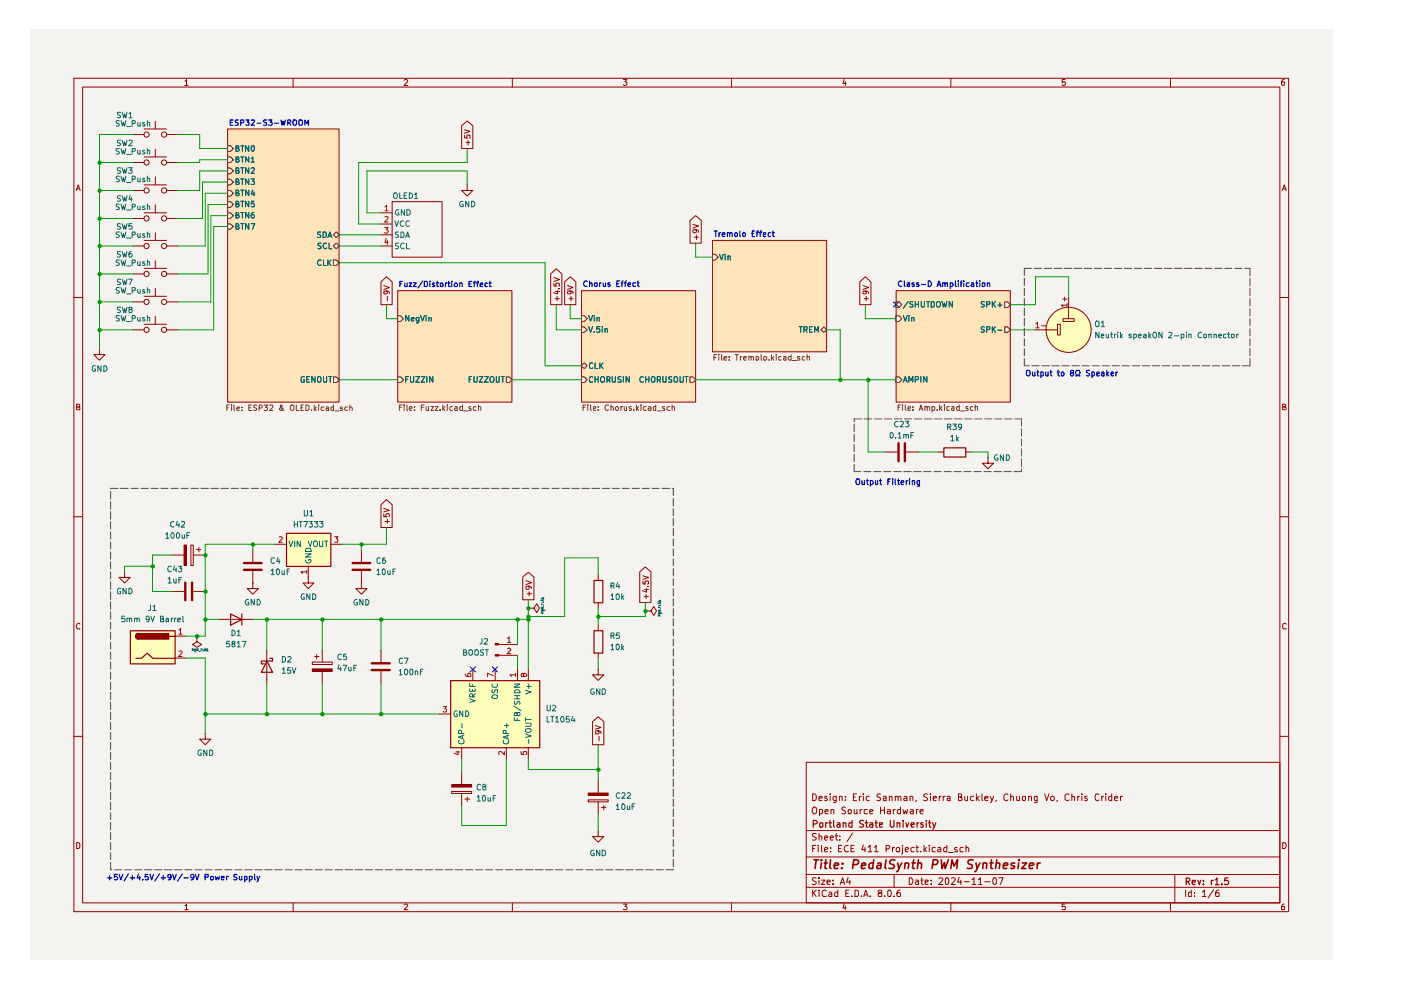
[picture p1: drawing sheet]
<svg xmlns="http://www.w3.org/2000/svg" width="297mm" height="210mm" viewBox="0 0 297 210" stroke-linecap="round" stroke-linejoin="round" font-family="sans-serif">
<path d="M6.3 6.4h276.2v197.1h-276.2z" fill="#f5f3ef"/>
<g fill="none" stroke="#910000" stroke-width=".21">
<path d="M15.7 16.6h257.5v176.7h-257.5zM17.5 18.5h253.9v172.9h-253.9zM39.2 17.2h.2l.1-.4v1.3M39.2 18.1h.7M62.1 16.6v1.9M85.7 17l.2-.2h.3l.2 .3-.7 1h.7M108.6 16.6v1.9M132.2 16.8h.7l-.4 .6 .4 .1v.4l-.2 .2h-.4l-.1-.2M155.1 16.6v1.9M179 16.8l-.3 .9h.7M179.2 17.3v.8M201.6 16.6v1.9"/>
<path d="M225.8 16.8h-.6v.6h.6l.1 .1-.1 .5-.4 .1-.2-.2M248.2 16.6v1.9M272.3 16.8h-.3a.93 .93 0 0 0-.2 1.2h.5l.1-.5-.1-.1h-.5l-.1 .1M16.2 40.4l.4-1.2 .4 1.2M16.3 40h.5M271.9 40.4l.4-1.2 .4 1.2M272 40h.6M15.7 63.1h1.8M271.4 63.1h1.8M16.3 86.3h.4l.2-.3-.1-.2-.5-.1v1.2h.5l.1-.5-.2-.1M271.9 86.3l.6-.1v-.4l-.6-.1v1.2h.6l.2-.4-.3-.2M15.7 109.6h1.8"/>
<path d="M271.4 109.6h1.8M16.9 132.3l-.1-.1a.66 .66 0 0 0-.6 .4 .66 .66 0 0 0 .2 .7h.5M272.7 132.3l-.4-.1-.4 .3v.6l.2 .2h.6M15.7 156.1h1.8M271.4 156.1h1.8M16.3 178.6h.3l.3 .4v.6l-.3 .3h-.3zM170.9 161.6h100.5v29.8h-100.5zM170.9 176.1h100.5M172.3 168.3h.3l.5 .4v.7l-.5 .4h-.3zM172.3 179.9h.4M172.6 171.1h.2a.89 .89 0 0 1 0 1.5h-.2a.89 .89 0 0 1 0-1.5zM173 179.2h-.7v1.4"/>
<path d="M173.1 176.8l-.6-.1-.3 .3 .1 .3 .7 .2 .1 .2a.51 .51 0 0 1-.4 .4 .51 .51 0 0 1-.5 0M173.5 179.2v.1M173.5 179.7v.9M173.7 177.3l.3-.1 .2 .2v.7M173.7 169.2h.6l-.1-.3h-.5v.8h.5M173.7 176.7v1.4M173.7 171.7l.5-.1 .2 .3-.1 .6h-.6M173.7 171.6v1.4M174.2 179.2v1.2l.1 .2M174.8 177.6l.7-.1-.1-.2-.4-.1-.2 .2 .1 .7h.5M174.9 172h.7l-.2-.4-.5 .2v.5l.3 .3 .3-.1M175.3 168.9l-.3-.1-.2 .3 .1 .1h.4l.1 .4-.1 .2-.5-.1"/>
<path d="M176 177.6l.7-.1-.1-.2-.4-.1-.2 .2 .1 .7h.5M176 168.3v.2M176 168.8v1M176.1 179.7v.2M176.2 171.7h.6v.9M176.2 171.6v1M177 177.2h.6M177.3 176.7v1.2l.3 .2M177.3 168.8v1.1l-.2 .3h-.4M177.3 168.9l-.4-.1-.3 .3v.4l.3 .3 .4-.1M177.8 179.9h.5M178 168.9l.3-.1 .3 .2v.8"/>
<path d="M178 168.8v1M178.1 178v.1M178.1 177.3v.1M178.5 179.2h-.7v1.4h.7M179.2 171.2l-.5-.1-.2 .3 .1 .3 .6 .3v.4l-.2 .2-.5-.1M179.2 169.6v.2M179.2 168.9v.1M179.8 179.3a.62 .62 0 0 0-.7 .2 .62 .62 0 0 0 0 .8l.1 .3 .6-.1M179.8 171.7h.1a.36 .36 0 0 1 .6 .2l-.1 .6-.3 .1-.3-.2zM180.4 179.9h.5M180.8 176.6l-1.2 1.9M180.9 169h.5"/>
<path d="M181.1 179.2h-.7v1.4h.7M181.1 171.6v.7a.36 .36 0 0 0 .6 .2v-.1M181.6 168.3h-.7v1.5h.7M181.7 171.6v1M182.2 168.8v1M182.4 171.6v1M182.6 168.8l-.4 .3M182.8 171.6l-.4 .3M183 179.2l-.3 1h.9M183 168.3v.2M183 168.8v1M183.4 179.7v.9"/>
<path d="M183.9 171.7h-.7v.7l.3 .2 .4-.1M184.1 179.7l.4-.5v1.4M184.3 168.9l-.4-.1-.3 .3v.4l.3 .3 .4-.1M184.4 172h.7l-.1-.3-.4-.1-.2 .2 .1 .7h.5M185.4 179.7l.4-.5v1.4M186.7 168.4h-.7v.5a.56 .56 0 0 1 .6 .8h-.7M186.7 171.1v1.5M186.7 171.8h.8M187.3 168.9h.6v.9M187.5 171.1v1.5M187.9 169.2h-.6v.5h.6M188.1 171.7l.5-.1 .2 .2v.8"/>
<path d="M188.6 168.9l.4-.1 .1 .2v.8M188.6 168.8v1M188.8 172h-.7v.5h.7M189.2 179.7v.9M189.4 171.6v1M189.7 179.7l-.5 .3M189.8 171.6l-.4 .3M189.8 168.9l.4-.1 .2 .2v.8M189.8 168.8v1M190.4 169l.3-.2 .3 .2v.8M190.9 171.7l-.4-.1-.3 .3 .1 .6h.6M190.9 171.1v1.5"/>
<path d="M191.3 179.7v1.2l-.2 .2M191.3 179.2v.1M191.4 171.6l.3 1 .2-.7 .3 .7 .2-1M191.7 168.9l.4-.1 .2 .2v.8M192.3 169.2h-.6l-.1 .2 .3 .4 .4-.1M193 168.9l.4-.1 .1 .2v.8M193 168.8v1M193 171.7l.4-.1 .2 .2v.8M193.6 172h-.6v.2l.1 .4 .5-.1M193.8 179.7h-.4a.59 .59 0 0 0-.1 .9h.5M194.2 179.7h.5M194.3 169.7l-.2 .2"/>
<path d="M194.3 171.6v1M194.4 179.2v1.2l.1 .2h.2M194.6 171.6l-.3 .1v.2M195.1 172h.6l-.1-.4h-.4l-.1 .2v.5l.1 .3 .5-.1M195.9 179.2v1.4M196.4 179.7l-.5 .6M196.7 168.4l-.5-.1-.4 .4 .1 .2 .5 .2 .3 .4-.3 .3-.6-.1M197 179.2v.1M197 179.7v.9M197.3 168.3v.2M197.3 168.8v1M197.9 169.2h.6l-.1-.4h-.4l-.1 .2v.6l.1 .2 .5-.1"/>
<path d="M198.3 179.7h-.4l-.3 .3 .1 .6h.6M198.9 179.7h.4l.2 .2v.7h-.6l-.1-.3 .7-.3M199.1 168.8v1M199.6 168.8l-.5 .3M200 168.8v1M200.4 168.8l-.4 .3M200.7 179.2v1.4h-.5v-.9h.5M200.8 168.9h.6v.9M201.4 169.2h-.6v.5h.6M202.9 179.7a.35 .35 0 0 0-.3 0 .35 .35 0 0 0-.2 .3l.5 .3v.3h-.5M203.2 169l.7-.1v-.4l-.7-.2v1.5h.5l.2-.1 .1-.5-.4-.2M204.2 179.7h-.4l-.3 .1v.7l.7 .1"/>
<path d="M204.6 168.8v.8l.2 .2 .3-.2M204.8 179.8v-.1a.36 .36 0 0 1 .6 .2v.7M204.8 179.2v1.4M205.1 168.8v1M206.4 168.9h-.6l-.1 .6a.45 .45 0 0 0 .7 .2M207 168.3v1.5M207.2 169.2l.4 .6M207.6 168.8l-.6 .5M208.2 168.3v1.4l.2 .1M208.8 169.2h.7v-.3l-.5-.1-.2 .2 .1 .7h.6M210 168.8l.3 1M210.7 168.8l-.6 1.3-.1 .1"/>
<path d="M211.2 169.7l-.1 .2M213.7 168.5l-.4-.2-.4 .4v.9l.4 .2 .4-.2M214.3 168.9l.4-.1 .2 .2v.8M214.3 168.3v1.5M215.6 168.8v.9l.3 .1 .3-.2M216.2 168.8v1M216.8 168.9h.6l-.1 .8h-.5zM218.1 168.9l.3-.1 .3 .2v.8M218.1 168.8v1M219.9 168.8v1.3l-.6 .1M219.9 168.9h-.6v.7l.2 .2 .4-.1M221.5 168.3l.4 1.5 .5-1.5"/>
<path d="M222.8 168.9l.5-.1 .2 .3v.4l-.2 .3h-.3l-.2-.3zM224.2 169.7l-.2 .2M226.7 168.5l-.5-.2-.4 .4 .1 .9 .3 .2 .5-.2M227.2 168.9l.4-.1 .2 .2v.8M227.2 168.3v1.5M228.5 168.8v1M228.9 168.8l-.4 .1v.2M229.4 168.3v.2M229.4 168.8v1M230.5 168.9l-.4-.1-.1 .3v.1h.4l.1 .4-.1 .2-.4-.1M233 168.5a.55 .55 0 0 0-.7 0 .55 .55 0 0 0-.1 .7v.4l.4 .2 .4-.2M233.6 168.8v1"/>
<path d="M234 168.8l-.4 .3M234.4 168.3v.2M234.4 168.8v1M235.7 168.9l-.4-.1-.3 .3v.4l.3 .3 .4-.1M235.7 168.3v1.5M236.3 169.2h.7l-.2-.4-.5 .2v.6l.3 .2 .3-.1M237.6 168.8v1M238 168.8l-.4 .3M271.9 178.6a.65 .65 0 0 1 .8 .7 .65 .65 0 0 1-.8 .6zM39.2 192h.2l.1-.3v1.2M39.2 192.9h.7M62.1 191.4v1.9"/>
<path d="M85.7 191.9l.2-.2h.3l.2 .2-.7 1h.7M108.6 191.4v1.9M132.2 191.7h.7l-.4 .5 .4 .2v.3l-.1 .2-.6-.1M155.1 191.4v1.9M170.9 188.1h100.5M170.9 185.4h100.5M170.9 181.7h100.5M172.3 188.7v1.4M172.5 189.3l.6 .8M173.1 186.2l-.6-.1-.3 .3 .3 .4 .6 .3a.51 .51 0 0 1-.4 .4 .51 .51 0 0 1-.5 0M173.1 188.7l-.8 .8M173.7 188.7v.2"/>
<path d="M173.7 186.1v.2M173.7 186.6v.9M173.7 189.1v1M174.2 186.6h.7l-.7 .9h.7M174.8 180.2l.7-.2-.1-.3h-.4l-.2 .2 .1 .7h.5M175.2 188.9l-.4-.2-.5 .4 .1 .8 .2 .2 .6-.1M175.3 187l.7-.1-.1-.3h-.5l-.1 .2 .1 .7h.5M175.8 189.2l.4-.1 .2 .3v.7h-.6l-.1-.4 .7-.2M176.1 180.5v.1M176.6 187.4v.1M176.6 186.6v.2M177.6 188.7v1.4h-.6v-.9h.6"/>
<path d="M178.1 187.5l.5-1.4 .5 1.4M178.3 187.1h.6M179 191.6l-.3 .9h.7M179.2 192.1v.8M179.3 189.4h.5M179.8 186l-.3 1h.8M180 188.7h-.7v1.4h.7M180.2 186.6v.9M180.6 190v.1M181.3 188.7h.3l.4 .4v.6l-.2 .4h-.5zM182.6 190v.1M183.1 190.1l.5-1.4 .5 1.4"/>
<path d="M183.2 189.7h.7M184.1 180.6h.7M184.5 190v.1M185.4 180.6h.8M186.4 189.3l-.2-.3 .2-.3 .5 .1v.3l-.7 .5 .2 .5h.5v-.6l-.2-.2M187.5 190v.1M187.9 180h.5a.45 .45 0 0 0 .2-.7l-.7-.1v1.4M188.2 189l.3-.3a.78 .78 0 0 1 .6 .6 .78 .78 0 0 1-.3 .8l-.5-.1zM189.6 190v.1M189.6 185.4v2.7M190.8 188.7l-.5 .2-.1 .9 .1 .3 .6-.1-.1-.7-.4-.1-.2 .3M191.9 180.2l.7-.2-.2-.3h-.4l-.1 .7 .1 .2h.5"/>
<path d="M192.8 186.1a.72 .72 0 0 1 .8 .7 .72 .72 0 0 1-.8 .7zM194.1 186.6h.5l.1 .9M194.7 186.9h-.4l-.2 .3 .2 .3h.4M195.2 180.5v.1M195.2 186.6h.5M195.4 186.1v1.2l.3 .2M196 180.1l.4 .5M196.2 187l.6-.1v-.3h-.6v.9h.6M197.4 187.4v.1M197.4 186.6v.2M199.1 186.3v-.1a.47 .47 0 0 1 .8 .3l-.9 1h.9M200.5 186.3l.2-.2a.8 .8 0 0 1 .5 .7 .8 .8 0 0 1-.5 .7l-.2-.1-.1-.5z"/>
<path d="M201.1 180.8h1M201.6 191.4v1.9M201.8 186.3l.1-.2h.4l.2 .4-.8 1h.8M203.4 186l-.4 1h.9M203.7 186.6v.9M204.5 186.9h1M206.1 186.5l.4-.4v1.4M206.1 187.5h.8M207.4 186.5l.5-.4v1.4M207.4 187.5h.8M208.8 186.9h1.1M210.7 186.2l.3-.1 .2 .3v.9l-.2 .2a.78 .78 0 0 1-.6-.5 .78 .78 0 0 1 .3-.8z"/>
<path d="M211.8 186.1h.9l-.6 1.4M225.8 191.7h-.6v.6l.6-.1 .1 .2-.1 .5-.6-.1M248.2 191.4v1.9M249.1 185.4v6M251.4 188.7v1.4M252.6 188.7v1.4h-.5l-.1-.8 .2-.2 .4 .1M253.2 190v.1M253.2 189.2v.2M254.9 189.1l.5-.4v1.4M254.9 190.1h.8M257.3 188.6l-1.2 1.8M258.4 188.7l-.4 .1-.3 .5 .1 .8h.6v-.8l-.4-.1-.3 .3"/>
<path d="M272.3 191.7h-.3a.93 .93 0 0 0-.2 1.2h.5l.1-.5-.1-.2h-.5l-.1 .2"/>
<circle cx="190.4" cy="180.2" r=".44"/>
</g>
<g fill="none" stroke="#910000" stroke-width=".25">
<path d="M172.4 174.7l.7-.1 .2-.4-.4-.3h-.5v1.5M173.9 174.5h.6v.7l-.3 .2-.4-.3zM175 174.5v.9M175.5 174.5h-.3l-.2 .2M175.7 174.5h.6M176 173.9v1.4l.3 .1M176.7 173.9v1.2l.2 .3M177.5 174.5h.5l.1 .9M178.1 174.8h-.5l-.2 .2 .2 .4 .5-.1M178.8 174.5h.5l.1 .9M178.8 174.5v.9M180.6 174.5h-.6v.2v.6h.6"/>
<path d="M180.6 173.9v1.5M183.1 174l-.6-.1-.3 .3 .3 .4 .6 .4a.51 .51 0 0 1-.3 .4 .51 .51 0 0 1-.6-.1M183.4 174.5h.6M183.7 173.9v1.4l.3 .1M184.4 174.5h.6v.9M185 174.8h-.4l-.2 .2 .2 .4 .4-.1M185.5 174.5h.6M185.7 173.9v1.2l.4 .3M186.5 174.9l.6-.1v-.3h-.6v.8h.6M188.8 173.9v1.2l.2 .3 .5-.2v-1.3M190.2 174.5h.6v.9M190.2 174.5v.9"/>
<path d="M191.5 173.9v.2M191.5 174.5v.9M192.1 174.5l.2 .9 .4-.9M193.2 174.9l.6-.1v-.3h-.5l-.1 .1 .1 .7h.5M194.4 174.5v.9M194.8 174.5h-.3l-.1 .2M195.7 174.5h-.4l-.1 .1 .5 .4v.3h-.5M196.4 173.9v.2M196.4 174.5v.9M196.9 174.5h.5M197.1 173.9v1.2l.3 .3M197.7 174.5l.4 .9"/>
<path d="M198.4 174.5l-.5 1.2-.2 .1M251.5 186.9h.5l.3-.3v-.2l-.3-.3h-.5v1.5M251.8 186.9l.5 .7M252.8 187.1l.6-.1v-.4h-.5l-.1 .2 .1 .7h.5M254 186.6l.3 1 .3-1M255.1 187.4v.2M255.1 186.6v.2M256.8 186.6v1M257.3 186.6h-.3l-.2 .3M257.7 186.6l.3-.5v1.5M257.7 187.6h.7M259 187.4v.2"/>
<path d="M260.4 186.1h-.7l-.1 .7 .2-.2 .5 .1 .2 .3-.1 .4-.3 .2h-.3l-.2-.2"/>
</g>
<g fill="none" stroke="#910000" stroke-width=".34">
<path d="M172.6 182.3h1M173.1 182.3l-.3 1.8M174.2 182.3v.2M174.2 183l-.2 1.1M174.8 183h.6M175.1 182.3l-.2 1.8h.4M176.1 182.3l-.2 1.6 .3 .2M176.9 183.6l.9-.2-.1-.4h-.7l-.1 .9 .1 .2h.6M178.5 184v.1M178.6 183v.2M180.9 183.3h.7l.4-.3a.52 .52 0 0 0-.3-.7h-.7l-.2 1.8M182.6 183.6l1-.2-.1-.4h-.7l-.2 .9 .2 .2h.6"/>
<path d="M185.2 183a.65 .65 0 0 0-1 .3v.7a.64 .64 0 0 0 .9 .1M185.3 182.3l-.3 1.8M186.1 183h.7l-.1 1.1M186.9 183.4l-.7 .1-.4 .4 .3 .2h.6M187.9 182.3l-.3 1.6 .3 .2M189.7 182.4l-.6-.1-.5 .4 .2 .4 .8 .4 .1 .1-.2 .4-.3 .1h-.7M190.3 183l.3 1.1M191.2 183l-.8 1.7-.3 .1M191.9 183.1l.3-.1h.4l-.1 1.1M191.9 183l-.1 1.1M193.4 183h.7M193.7 182.3l-.2 1.6 .4 .2"/>
<path d="M194.6 183.1l.3-.1h.4v1.1M194.7 182.3l-.2 1.8M197.7 183.3h.8l.2-.2a.5 .5 0 0 0-.2-.8h-.6l-.3 1.8M199.6 182.3l.1 1.8 .5-1.2 .2 1.2 .7-1.8M201.6 184.1l.2-1.8 .5 1.3 .7-1.3-.1 1.8M206.3 182.4a.73 .73 0 0 0-1.1 .3v.2a.82 .82 0 0 0 .9 .5l.1 .4a.79 .79 0 0 1-1.1 .3M206.9 183l.3 1.1M207.8 183l-.9 1.7-.2 .1M208.4 183.1l.4-.1h.4l-.1 1.1M208.4 183v1.1M209.9 183h.7M210.2 182.3l-.1 1.6 .4 .2"/>
<path d="M211.2 183.1l.3-.1h.4l-.1 1.1M211.3 182.3l-.2 1.8M212.8 183.6l.8-.2v-.4a.6 .6 0 0 0-.8 .2v.9h.6M215.1 183a.48 .48 0 0 0-.7 .3l.7 .5-.3 .3h-.5M216 183l-.2 1.1M216.1 182.3v.2M216.7 183h1l-1.1 1.1h.9M218.3 183.6l.8-.2v-.4a.6 .6 0 0 0-.8 .2v.9h.6M220 183l-.1 1.1M220.6 183h-.5l-.1 .3"/>
</g>
<path d="M213 64h.6l.6 .6-.6 .6h-.6z" fill="#f5f3ef"/>
<path d="M213 64h.6l.6 .6-.6 .6h-.6z" fill="none" stroke="#765500" stroke-width=".21"/>
<path d="M208.7 64l-.4-.1-.3 .3 .1 .2 .5 .2v.4h-.6M209.2 64.5h.6v-.5l-.6-.1v1.2M210.4 63.9v1.2M210.6 64.4l.5 .7M211.1 63.9l-.7 .7M211.6 64.7h.8M212 64.2v.9" fill="none" stroke="#006665" stroke-width=".21"/>
<path d="M213 69.3h.6l.6 .6-.6 .5h-.6z" fill="#f5f3ef"/>
<path d="M213 69.3h.6l.6 .6-.6 .5h-.6z" fill="none" stroke="#765500" stroke-width=".21"/>
<path d="M208.7 69.3h-.4l-.3 .2 .1 .3 .5 .1v.5h-.6M209.2 69.8h.6v-.5h-.6v1.1M210.4 69.3v1.1M210.6 69.8l.5 .6M211.1 69.3l-.7 .6M211.6 70h.8" fill="none" stroke="#006665" stroke-width=".21"/>
<path d="M190 67h.6l.6 .6-.6 .6h-.6z" fill="#f5f3ef"/>
<path d="M190 67h.6l.6 .6-.6 .6h-.6z" fill="none" stroke="#765500" stroke-width=".21"/>
<path d="M191.5 66.9l.4 1.2 .5-1.2M192.7 66.9v.1M192.7 67.3v.8M193.3 67.4l.4-.1 .1 .8M193.3 67.3v.8" fill="none" stroke="#006665" stroke-width=".21"/>
<path d="M190 79.9h.6l.6 .6-.6 .6h-.6z" fill="#f5f3ef"/>
<path d="M190 79.9h.6l.6 .6-.6 .6h-.6z" fill="none" stroke="#765500" stroke-width=".21"/>
<path d="M195.2 79.8v1.2M196.5 79.8v1.2l-.7-1.2v1.2M191.5 81l.4-1.2 .5 1.2M191.7 80.7h.5M192.7 81v-1.2l.4 .9 .4-.9v1.2M194.1 80.5h.5l.1-.2v-.3l-.1-.2h-.5v1.2" fill="none" stroke="#006665" stroke-width=".21"/>
<path d="M190 64h.6l.6 .6-.6 .6h-.6z" fill="#f5f3ef"/>
<path d="M190 64h.6l.6 .6-.6 .6h-.6z" fill="none" stroke="#765500" stroke-width=".21"/>
<path d="M192.5 63.9l-1 1.5M193.5 64l-.4-.1-.2 .3 .2 .3 .4 .2v.3h-.6M194.1 63.9v1.2M194.1 64.5h.6M194.7 63.9v1.2M195.3 63.9v1a.35 .35 0 0 0 .4 .2 .35 .35 0 0 0 .3-.2v-1M196.4 63.9h.7M196.8 63.9v1.2M197.4 63.9a.6 .6 0 0 1 .7 .6 .6 .6 0 0 1-.7 .6zM198.7 64l.2-.1a.6 .6 0 0 1 .5 .6 .6 .6 0 0 1-.5 .6l-.4-.4zM199.7 63.9l.4 1.2 .1-.8 .3 .8 .2-1.2M201.9 63.9v1.2l-.6-1.2v1.2" fill="none" stroke="#006665" stroke-width=".21"/>
<path d="M190 61.6h24.2v23.7h-24.2z" fill="#ffe4ba"/>
<path d="M174.7 69.3l.6 .6-.6 .5-.6-.5z" fill="#f5f3ef"/>
<path d="M174.1 69.9l.6-.6 .6 .6-.6 .5z" fill="none" stroke="#765500" stroke-width=".21"/>
<path d="M169.4 69.3h.7M169.8 69.3v1.1M170.4 69.8h.6l.1-.5h-.7v1.1M170.8 69.8l.3 .6M171.6 69.8h.4M172.2 69.3h-.6v1.1h.6M172.7 70.4v-1.1l.4 .8 .4-.8v1.1" fill="none" stroke="#006665" stroke-width=".21"/>
<path d="M151 53.9h.6l.6 .6-.6 .6h-.6z" fill="#f5f3ef"/>
<path d="M151 53.9h.6l.6 .6-.6 .6h-.6z" fill="none" stroke="#765500" stroke-width=".21"/>
<path d="M152.6 53.9l.4 1.2 .3-1.2M153.8 53.9v.1M153.8 54.3v.8M154.3 54.4l.2-.1 .4 .1v.7M154.3 54.3v.8" fill="none" stroke="#006665" stroke-width=".21"/>
<path d="M151 51h24.3v23.6h-24.3z" fill="#ffe4ba"/>
<path d="M146.3 79.9h.6l.6 .6-.6 .6h-.6z" fill="#f5f3ef"/>
<path d="M146.3 79.9h.6l.6 .6-.6 .6h-.6z" fill="none" stroke="#765500" stroke-width=".21"/>
<g fill="none" stroke="#006665" stroke-width=".21">
<path d="M136.9 79.8v1.2M137.6 79.8v1.2M138.3 79.8l.6 .2v.9l-.2 .1h-.4a.86 .86 0 0 1 0-1.2zM140.5 79.8v1.1l.2 .1 .5-.1v-1.1M142.4 79.9l-.4-.1-.3 .3 .1 .2 .6 .3v.3l-.7 .1M144.2 79.8l.1 1.2h.4l.2-.1v-1.1M145.2 79.8h.7M145.5 79.8v1.2M136.4 80l-.3-.2a.67 .67 0 0 0-.5 .6 .67 .67 0 0 0 .3 .6l.5-.1M136.9 80.4h.7M139.4 80.5h.5l.1-.2v-.3l-.1-.2h-.5v1.2M139.7 80.5l.3 .5"/>
<path d="M142.9 80l.3-.2 .3 .1a.87 .87 0 0 1 0 1.1h-.4l-.2-.1z"/>
</g>
<path d="M123.3 67h.6l.6 .6-.6 .6h-.6z" fill="#f5f3ef"/>
<path d="M123.3 67h.6l.6 .6-.6 .6h-.6z" fill="none" stroke="#765500" stroke-width=".21"/>
<path d="M124.8 66.9l.4 1.2 .4-1.2M126 66.9v.1M126 67.3v.8M126.6 67.4l.4-.1 .1 .8M126.6 67.3v.8" fill="none" stroke="#006665" stroke-width=".21"/>
<path d="M123.3 79.9h.6l.6 .6-.6 .6h-.6z" fill="#f5f3ef"/>
<path d="M123.3 79.9h.6l.6 .6-.6 .6h-.6z" fill="none" stroke="#765500" stroke-width=".21"/>
<path d="M126.2 79.8v1.2M126.8 79.8v1.2M129.8 79.8v1.1l.2 .1 .5-.1v-1.1M131.7 79.9l-.5-.1-.2 .3 .1 .2 .6 .3v.3l-.7 .1M132.2 79.8v1.2M133.4 79.8v1.2l-.6-1.2v1.2M125.6 80l-.3-.2-.3 .4v.6l.1 .2 .5-.1M126.2 80.4h.6M127.4 80l.3-.2 .3 .1a.87 .87 0 0 1 0 1.1h-.5l-.2-.3zM128.7 80.5h.4l.3-.4-.3-.3h-.4v1.2M128.9 80.5l.5 .5" fill="none" stroke="#006665" stroke-width=".21"/>
<path d="M123.3 69.3h.6l.6 .6-.6 .5h-.6z" fill="#f5f3ef"/>
<path d="M123.3 69.3h.6l.6 .6-.6 .5h-.6z" fill="none" stroke="#765500" stroke-width=".21"/>
<path d="M124.8 69.3l.4 1.1 .4-1.1M126 70.4h.1M127.2 69.3h-.6l-.1 .5 .2-.1h.3l.2 .1v.6h-.7M127.7 69.3h.1M127.7 69.7v.7M128.3 69.8l.4-.1 .1 .7M128.3 69.7v.7" fill="none" stroke="#006665" stroke-width=".21"/>
<path d="M123.3 77.6l.6-.6 .6 .6-.6 .5z" fill="#f5f3ef"/>
<path d="M123.3 77.6l.6-.6 .6 .6-.6 .5z" fill="none" stroke="#765500" stroke-width=".21"/>
<path d="M125.6 77h-.5l-.1 .2 .1 .8 .2 .1 .3-.1M126.2 77v1.1h.5M127.2 77v1.1M127.3 77.5l.5 .6M127.8 77l-.6 .6" fill="none" stroke="#006665" stroke-width=".21"/>
<path d="M123.3 61.6h24.2v23.7h-24.2z" fill="#ffe4ba"/>
<path d="M84.3 79.9h.6l.6 .6-.6 .6h-.6z" fill="#f5f3ef"/>
<path d="M84.3 79.9h.6l.6 .6-.6 .6h-.6z" fill="none" stroke="#765500" stroke-width=".21"/>
<path d="M86.6 79.8h-.6v1.2M87 79.8l.1 1.2h.5l.1-1.2M88.1 79.8h.9l-.9 1.2h.9M89.3 79.8h.8l-.8 1.2h.8M90.5 79.8v1.2M91.8 79.8v1.2l-.7-1.2v1.2M86 80.4h.4" fill="none" stroke="#006665" stroke-width=".21"/>
<path d="M84.3 67h.6l.6 .6-.6 .6h-.6z" fill="#f5f3ef"/>
<path d="M84.3 67h.6l.6 .6-.6 .6h-.6z" fill="none" stroke="#765500" stroke-width=".21"/>
<path d="M86.7 66.9v1.2l-.7-1.2v1.2M87.2 67.6h.6l-.1-.3h-.4l-.1 .2v.4l.2 .2 .3-.1M88.8 68a.36 .36 0 0 1-.6-.2l.1-.5h.5v.9l-.2 .3-.3-.1M89.2 66.9l.4 1.2 .4-1.2M90.3 66.9v.1M90.3 67.3v.8M90.9 67.4l.5-.1v.8M90.9 67.3v.8" fill="none" stroke="#006665" stroke-width=".21"/>
<path d="M107.4 79.9h.5l.6 .6-.6 .6h-.5z" fill="#f5f3ef"/>
<path d="M107.4 79.9h.5l.6 .6-.6 .6h-.5z" fill="none" stroke="#765500" stroke-width=".21"/>
<path d="M100 79.8h-.5v1.2M100.5 79.8l.1 1.2h.4l.2-.1v-1.1M101.6 79.8h.8l-.8 1.2h.8M102.7 79.8h.8l-.8 1.2h.8M105.2 79.8l.1 1.2 .5-.1v-1.1M106.3 79.8h.6M106.6 79.8v1.2M99.5 80.4h.3M104 80l.2-.2 .4 .1a.87 .87 0 0 1 0 1.1h-.5l-.2-.3z" fill="none" stroke="#006665" stroke-width=".21"/>
<path d="M84.3 61.6h24.2v23.7h-24.2z" fill="#ffe4ba"/>
<path d="M48.3 33.3h.6l.5 .6-.5 .6h-.6z" fill="#f5f3ef"/>
<path d="M48.3 33.3h.6l.5 .6-.5 .6h-.6z" fill="none" stroke="#765500" stroke-width=".21"/>
<path d="M50 33.8l.6-.2-.1-.3h-.5v1.1h.5l.2-.4-.3-.2M51.1 33.3h.6M51.4 33.3v1.1M52.7 33.3v1.1l-.6-1.1v1.1M53.3 33.6l.3-.3v1.1M53.3 34.4h.6" fill="none" stroke="#006665" stroke-width=".21"/>
<path d="M48.3 30.9h.6l.5 .6-.5 .6h-.6z" fill="#f5f3ef"/>
<path d="M48.3 30.9h.6l.5 .6-.5 .6h-.6z" fill="none" stroke="#765500" stroke-width=".21"/>
<path d="M50 31.4h.5v-.5h-.5v1.2h.5l.2-.4-.3-.3M51.1 30.9h.6M51.4 30.9v1.2M52.7 30.9v1.2l-.6-1.2v1.2M53.4 30.9a.59 .59 0 0 1 .6 .4 .59 .59 0 0 1-.2 .6l-.1 .2a.71 .71 0 0 1-.3-1.2z" fill="none" stroke="#006665" stroke-width=".21"/>
<path d="M48.3 35.6h.6l.5 .6-.5 .6h-.6z" fill="#f5f3ef"/>
<path d="M48.3 35.6h.6l.5 .6-.5 .6h-.6z" fill="none" stroke="#765500" stroke-width=".21"/>
<path d="M50 36.2l.5-.1v-.5h-.5v1.1h.5l.2-.3-.3-.2M51.1 35.6h.6M51.4 35.6v1.1M52.7 35.6v1.1l-.6-1.1v1.1M53.3 35.7l.1-.1h.4l.1 .2-.6 .9h.6" fill="none" stroke="#006665" stroke-width=".21"/>
<path d="M48.3 38h.6l.5 .6-.5 .6h-.6z" fill="#f5f3ef"/>
<path d="M48.3 38h.6l.5 .6-.5 .6h-.6z" fill="none" stroke="#765500" stroke-width=".21"/>
<path d="M50 38.5l.5-.1v-.4l-.5-.1v1.2h.5l.2-.3-.3-.3M51.1 37.9h.6M51.4 37.9v1.2M52.7 37.9v1.2l-.6-1.2v1.2M53.3 37.9h.6l-.3 .5h.2l.1 .2-.1 .5-.5-.1" fill="none" stroke="#006665" stroke-width=".21"/>
<path d="M70.7 79.9h.6l.6 .6-.6 .6h-.6z" fill="#f5f3ef"/>
<path d="M70.7 79.9h.6l.6 .6-.6 .6h-.6z" fill="none" stroke="#765500" stroke-width=".21"/>
<path d="M64.5 79.9l-.3-.1-.4 .4v.6l.2 .2h.5v-.5h-.2M65.6 79.8h-.6v1.2h.6M66.8 79.8v1.2l-.7-1.2v1.2M68.6 79.8l.1 1.2h.5l.1-1.2M69.7 79.8h.7M70 79.8v1.2M65 80.4h.4M67.3 80l.5-.2a.86 .86 0 0 1 .1 1.2h-.4l-.2-.1z" fill="none" stroke="#006665" stroke-width=".21"/>
<path d="M48.3 45.1h.6l.5 .6-.5 .6h-.6z" fill="#f5f3ef"/>
<path d="M48.3 45.1h.6l.5 .6-.5 .6h-.6z" fill="none" stroke="#765500" stroke-width=".21"/>
<path d="M50 45.6h.5v-.5l-.5-.1v1.2h.5l.2-.4-.3-.2M51.1 45h.6M51.4 45v1.2M52.7 45v1.2l-.6-1.2v1.2M53.8 45h-.2a.73 .73 0 0 0-.1 1.2l.3-.1v-.5l-.3-.1-.2 .2" fill="none" stroke="#006665" stroke-width=".21"/>
<path d="M48.3 42.8h.6l.5 .5-.5 .6h-.6z" fill="#f5f3ef"/>
<path d="M48.3 42.8h.6l.5 .5-.5 .6h-.6z" fill="none" stroke="#765500" stroke-width=".21"/>
<path d="M50 43.3l.5-.1v-.4l-.5-.1v1.2h.5l.2-.5-.3-.1M51.1 42.7h.6M51.4 42.7v1.2M52.7 42.7v1.2l-.6-1.2v1.2M53.8 42.7h-.5v.6l.1-.2h.4l.1 .2-.1 .5h-.5" fill="none" stroke="#006665" stroke-width=".21"/>
<path d="M48.3 40.4h.6l.5 .6-.5 .6h-.6z" fill="#f5f3ef"/>
<path d="M48.3 40.4h.6l.5 .6-.5 .6h-.6z" fill="none" stroke="#765500" stroke-width=".21"/>
<path d="M50 40.9l.5-.1v-.4l-.5-.1v1.2h.5l.2-.4-.3-.2M51.1 40.3h.6M51.4 40.3v1.2M52.7 40.3v1.2l-.6-1.2v1.2M53.6 40.3l-.3 .8h.7M53.8 40.7v.8" fill="none" stroke="#006665" stroke-width=".21"/>
<path d="M48.3 47.5h.6l.5 .5-.5 .6h-.6z" fill="#f5f3ef"/>
<path d="M48.3 47.5h.6l.5 .5-.5 .6h-.6z" fill="none" stroke="#765500" stroke-width=".21"/>
<path d="M50 48l.5-.1v-.4l-.5-.1v1.2h.5l.2-.4-.3-.2M51.1 47.4h.6M51.4 47.4v1.2M52.7 47.4v1.2l-.6-1.2v1.2M53.3 47.4h.7l-.5 1.2" fill="none" stroke="#006665" stroke-width=".21"/>
<path d="M70.7 49.8l.6-.6 .6 .6-.6 .6z" fill="#f5f3ef"/>
<path d="M70.7 49.8l.6-.6 .6 .6-.6 .6z" fill="none" stroke="#765500" stroke-width=".21"/>
<path d="M68 49.2h-.5l-.2 .2 .2 .3 .5 .2v.3l-.2 .2-.5-.1M68.5 49.2h.5l.2 .2v.6l-.4 .4h-.3zM69.5 50.4l.4-1.2 .5 1.2M69.7 50h.5" fill="none" stroke="#006665" stroke-width=".21"/>
<path d="M70.7 52.2l.6-.6 .6 .6-.6 .5z" fill="#f5f3ef"/>
<path d="M70.7 52.2l.6-.6 .6 .6-.6 .5z" fill="none" stroke="#765500" stroke-width=".21"/>
<path d="M68.1 51.6h-.6v.5l.5 .1 .1 .3-.3 .2h-.4M69.3 51.6h-.6a.67 .67 0 0 0-.2 .6 .67 .67 0 0 0 .5 .5l.3-.1M69.8 51.6v1.1h.6" fill="none" stroke="#006665" stroke-width=".21"/>
<path d="M70.7 55.1h.6l.6 .6-.6 .6h-.6z" fill="#f5f3ef"/>
<path d="M70.7 55.1h.6l.6 .6-.6 .6h-.6z" fill="none" stroke="#765500" stroke-width=".21"/>
<path d="M68.1 55.2l-.5-.1a.67 .67 0 0 0-.3 .7 .67 .67 0 0 0 .5 .5l.3-.2M68.6 55.1v1.2h.6M69.5 55.1v1.2M69.7 55.6l.5 .7M70.2 55.1l-.7 .7" fill="none" stroke="#006665" stroke-width=".21"/>
<path d="M48.3 27.3h23.6v58h-23.6z" fill="#ffe4ba"/>
<g fill="#ffb">
<path d="M95.5 144.3h18.9v14.2h-18.9z"/>
<path d="M60.7 113h9.4v7.1h-9.4z"/>
<path d="M27.6 133.7h9.5v7h-9.5z"/>
<circle cx="226.6" cy="69.9" r="4.8"/>
</g>
<path d="M213 64h.6l.6 .6-.6 .6h-.6z" fill="#f5f3ef"/>
<path d="M213 64h.6l.6 .6-.6 .6h-.6z" fill="none" stroke="#765500" stroke-width=".21"/>
<path d="M208.7 64l-.4-.1-.3 .3 .1 .2 .5 .2v.4h-.6M209.2 64.5h.6v-.5l-.6-.1v1.2M210.4 63.9v1.2M210.6 64.4l.5 .7M211.1 63.9l-.7 .7M211.6 64.7h.8M212 64.2v.9" fill="none" stroke="#006665" stroke-width=".21"/>
<path d="M213 69.3h.6l.6 .6-.6 .5h-.6z" fill="#f5f3ef"/>
<path d="M213 69.3h.6l.6 .6-.6 .5h-.6z" fill="none" stroke="#765500" stroke-width=".21"/>
<path d="M208.7 69.3h-.4l-.3 .2 .1 .3 .5 .1v.5h-.6M209.2 69.8h.6v-.5h-.6v1.1M210.4 69.3v1.1M210.6 69.8l.5 .6M211.1 69.3l-.7 .6M211.6 70h.8" fill="none" stroke="#006665" stroke-width=".21"/>
<path d="M190 67h.6l.6 .6-.6 .6h-.6z" fill="#f5f3ef"/>
<path d="M190 67h.6l.6 .6-.6 .6h-.6z" fill="none" stroke="#765500" stroke-width=".21"/>
<path d="M191.5 66.9l.4 1.2 .5-1.2M192.7 66.9v.1M192.7 67.3v.8M193.3 67.4l.4-.1 .1 .8M193.3 67.3v.8" fill="none" stroke="#006665" stroke-width=".21"/>
<path d="M190 79.9h.6l.6 .6-.6 .6h-.6z" fill="#f5f3ef"/>
<path d="M190 79.9h.6l.6 .6-.6 .6h-.6z" fill="none" stroke="#765500" stroke-width=".21"/>
<path d="M195.2 79.8v1.2M196.5 79.8v1.2l-.7-1.2v1.2M191.5 81l.4-1.2 .5 1.2M191.7 80.7h.5M192.7 81v-1.2l.4 .9 .4-.9v1.2M194.1 80.5h.5l.1-.2v-.3l-.1-.2h-.5v1.2" fill="none" stroke="#006665" stroke-width=".21"/>
<path d="M190 64h.6l.6 .6-.6 .6h-.6z" fill="#f5f3ef"/>
<path d="M190 64h.6l.6 .6-.6 .6h-.6z" fill="none" stroke="#765500" stroke-width=".21"/>
<path d="M192.5 63.9l-1 1.5M193.5 64l-.4-.1-.2 .3 .2 .3 .4 .2v.3h-.6M194.1 63.9v1.2M194.1 64.5h.6M194.7 63.9v1.2M195.3 63.9v1a.35 .35 0 0 0 .4 .2 .35 .35 0 0 0 .3-.2v-1M196.4 63.9h.7M196.8 63.9v1.2M197.4 63.9a.6 .6 0 0 1 .7 .6 .6 .6 0 0 1-.7 .6zM198.7 64l.2-.1a.6 .6 0 0 1 .5 .6 .6 .6 0 0 1-.5 .6l-.4-.4zM199.7 63.9l.4 1.2 .1-.8 .3 .8 .2-1.2M201.9 63.9v1.2l-.6-1.2v1.2" fill="none" stroke="#006665" stroke-width=".21"/>
<path d="M190 61.6h24.2v23.7h-24.2z" fill="none" stroke="#910000" stroke-width=".21"/>
<path d="M174.7 69.3l.6 .6-.6 .5-.6-.5z" fill="#f5f3ef"/>
<path d="M174.1 69.9l.6-.6 .6 .6-.6 .5z" fill="none" stroke="#765500" stroke-width=".21"/>
<path d="M169.4 69.3h.7M169.8 69.3v1.1M170.4 69.8h.6l.1-.5h-.7v1.1M170.8 69.8l.3 .6M171.6 69.8h.4M172.2 69.3h-.6v1.1h.6M172.7 70.4v-1.1l.4 .8 .4-.8v1.1" fill="none" stroke="#006665" stroke-width=".21"/>
<path d="M151 53.9h.6l.6 .6-.6 .6h-.6z" fill="#f5f3ef"/>
<path d="M151 53.9h.6l.6 .6-.6 .6h-.6z" fill="none" stroke="#765500" stroke-width=".21"/>
<path d="M152.6 53.9l.4 1.2 .3-1.2M153.8 53.9v.1M153.8 54.3v.8M154.3 54.4l.2-.1 .4 .1v.7M154.3 54.3v.8" fill="none" stroke="#006665" stroke-width=".21"/>
<path d="M151 51h24.3v23.6h-24.3z" fill="none" stroke="#910000" stroke-width=".21"/>
<path d="M146.3 79.9h.6l.6 .6-.6 .6h-.6z" fill="#f5f3ef"/>
<path d="M146.3 79.9h.6l.6 .6-.6 .6h-.6z" fill="none" stroke="#765500" stroke-width=".21"/>
<g fill="none" stroke="#006665" stroke-width=".21">
<path d="M136.9 79.8v1.2M137.6 79.8v1.2M138.3 79.8l.6 .2v.9l-.2 .1h-.4a.86 .86 0 0 1 0-1.2zM140.5 79.8v1.1l.2 .1 .5-.1v-1.1M142.4 79.9l-.4-.1-.3 .3 .1 .2 .6 .3v.3l-.7 .1M144.2 79.8l.1 1.2h.4l.2-.1v-1.1M145.2 79.8h.7M145.5 79.8v1.2M136.4 80l-.3-.2a.67 .67 0 0 0-.5 .6 .67 .67 0 0 0 .3 .6l.5-.1M136.9 80.4h.7M139.4 80.5h.5l.1-.2v-.3l-.1-.2h-.5v1.2M139.7 80.5l.3 .5"/>
<path d="M142.9 80l.3-.2 .3 .1a.87 .87 0 0 1 0 1.1h-.4l-.2-.1z"/>
</g>
<path d="M123.3 67h.6l.6 .6-.6 .6h-.6z" fill="#f5f3ef"/>
<path d="M123.3 67h.6l.6 .6-.6 .6h-.6z" fill="none" stroke="#765500" stroke-width=".21"/>
<path d="M124.8 66.9l.4 1.2 .4-1.2M126 66.9v.1M126 67.3v.8M126.6 67.4l.4-.1 .1 .8M126.6 67.3v.8" fill="none" stroke="#006665" stroke-width=".21"/>
<path d="M123.3 79.9h.6l.6 .6-.6 .6h-.6z" fill="#f5f3ef"/>
<path d="M123.3 79.9h.6l.6 .6-.6 .6h-.6z" fill="none" stroke="#765500" stroke-width=".21"/>
<path d="M126.2 79.8v1.2M126.8 79.8v1.2M129.8 79.8v1.1l.2 .1 .5-.1v-1.1M131.7 79.9l-.5-.1-.2 .3 .1 .2 .6 .3v.3l-.7 .1M132.2 79.8v1.2M133.4 79.8v1.2l-.6-1.2v1.2M125.6 80l-.3-.2-.3 .4v.6l.1 .2 .5-.1M126.2 80.4h.6M127.4 80l.3-.2 .3 .1a.87 .87 0 0 1 0 1.1h-.5l-.2-.3zM128.7 80.5h.4l.3-.4-.3-.3h-.4v1.2M128.9 80.5l.5 .5" fill="none" stroke="#006665" stroke-width=".21"/>
<path d="M123.3 69.3h.6l.6 .6-.6 .5h-.6z" fill="#f5f3ef"/>
<path d="M123.3 69.3h.6l.6 .6-.6 .5h-.6z" fill="none" stroke="#765500" stroke-width=".21"/>
<path d="M124.8 69.3l.4 1.1 .4-1.1M126 70.4h.1M127.2 69.3h-.6l-.1 .5 .2-.1h.3l.2 .1v.6h-.7M127.7 69.3h.1M127.7 69.7v.7M128.3 69.8l.4-.1 .1 .7M128.3 69.7v.7" fill="none" stroke="#006665" stroke-width=".21"/>
<path d="M123.3 77.6l.6-.6 .6 .6-.6 .5z" fill="#f5f3ef"/>
<path d="M123.3 77.6l.6-.6 .6 .6-.6 .5z" fill="none" stroke="#765500" stroke-width=".21"/>
<path d="M125.6 77h-.5l-.1 .2 .1 .8 .2 .1 .3-.1M126.2 77v1.1h.5M127.2 77v1.1M127.3 77.5l.5 .6M127.8 77l-.6 .6" fill="none" stroke="#006665" stroke-width=".21"/>
<path d="M123.3 61.6h24.2v23.7h-24.2z" fill="none" stroke="#910000" stroke-width=".21"/>
<path d="M84.3 79.9h.6l.6 .6-.6 .6h-.6z" fill="#f5f3ef"/>
<path d="M84.3 79.9h.6l.6 .6-.6 .6h-.6z" fill="none" stroke="#765500" stroke-width=".21"/>
<path d="M86.6 79.8h-.6v1.2M87 79.8l.1 1.2h.5l.1-1.2M88.1 79.8h.9l-.9 1.2h.9M89.3 79.8h.8l-.8 1.2h.8M90.5 79.8v1.2M91.8 79.8v1.2l-.7-1.2v1.2M86 80.4h.4" fill="none" stroke="#006665" stroke-width=".21"/>
<path d="M84.3 67h.6l.6 .6-.6 .6h-.6z" fill="#f5f3ef"/>
<path d="M84.3 67h.6l.6 .6-.6 .6h-.6z" fill="none" stroke="#765500" stroke-width=".21"/>
<path d="M86.7 66.9v1.2l-.7-1.2v1.2M87.2 67.6h.6l-.1-.3h-.4l-.1 .2v.4l.2 .2 .3-.1M88.8 68a.36 .36 0 0 1-.6-.2l.1-.5h.5v.9l-.2 .3-.3-.1M89.2 66.9l.4 1.2 .4-1.2M90.3 66.9v.1M90.3 67.3v.8M90.9 67.4l.5-.1v.8M90.9 67.3v.8" fill="none" stroke="#006665" stroke-width=".21"/>
<path d="M107.4 79.9h.5l.6 .6-.6 .6h-.5z" fill="#f5f3ef"/>
<path d="M107.4 79.9h.5l.6 .6-.6 .6h-.5z" fill="none" stroke="#765500" stroke-width=".21"/>
<path d="M100 79.8h-.5v1.2M100.5 79.8l.1 1.2h.4l.2-.1v-1.1M101.6 79.8h.8l-.8 1.2h.8M102.7 79.8h.8l-.8 1.2h.8M105.2 79.8l.1 1.2 .5-.1v-1.1M106.3 79.8h.6M106.6 79.8v1.2M99.5 80.4h.3M104 80l.2-.2 .4 .1a.87 .87 0 0 1 0 1.1h-.5l-.2-.3z" fill="none" stroke="#006665" stroke-width=".21"/>
<path d="M84.3 61.6h24.2v23.7h-24.2z" fill="none" stroke="#910000" stroke-width=".21"/>
<path d="M48.3 33.3h.6l.5 .6-.5 .6h-.6z" fill="#f5f3ef"/>
<path d="M48.3 33.3h.6l.5 .6-.5 .6h-.6z" fill="none" stroke="#765500" stroke-width=".21"/>
<path d="M50 33.8l.6-.2-.1-.3h-.5v1.1h.5l.2-.4-.3-.2M51.1 33.3h.6M51.4 33.3v1.1M52.7 33.3v1.1l-.6-1.1v1.1M53.3 33.6l.3-.3v1.1M53.3 34.4h.6" fill="none" stroke="#006665" stroke-width=".21"/>
<path d="M48.3 30.9h.6l.5 .6-.5 .6h-.6z" fill="#f5f3ef"/>
<path d="M48.3 30.9h.6l.5 .6-.5 .6h-.6z" fill="none" stroke="#765500" stroke-width=".21"/>
<path d="M50 31.4h.5v-.5h-.5v1.2h.5l.2-.4-.3-.3M51.1 30.9h.6M51.4 30.9v1.2M52.7 30.9v1.2l-.6-1.2v1.2M53.4 30.9a.59 .59 0 0 1 .6 .4 .59 .59 0 0 1-.2 .6l-.1 .2a.71 .71 0 0 1-.3-1.2z" fill="none" stroke="#006665" stroke-width=".21"/>
<path d="M48.3 35.6h.6l.5 .6-.5 .6h-.6z" fill="#f5f3ef"/>
<path d="M48.3 35.6h.6l.5 .6-.5 .6h-.6z" fill="none" stroke="#765500" stroke-width=".21"/>
<path d="M50 36.2l.5-.1v-.5h-.5v1.1h.5l.2-.3-.3-.2M51.1 35.6h.6M51.4 35.6v1.1M52.7 35.6v1.1l-.6-1.1v1.1M53.3 35.7l.1-.1h.4l.1 .2-.6 .9h.6" fill="none" stroke="#006665" stroke-width=".21"/>
<path d="M48.3 38h.6l.5 .6-.5 .6h-.6z" fill="#f5f3ef"/>
<path d="M48.3 38h.6l.5 .6-.5 .6h-.6z" fill="none" stroke="#765500" stroke-width=".21"/>
<path d="M50 38.5l.5-.1v-.4l-.5-.1v1.2h.5l.2-.3-.3-.3M51.1 37.9h.6M51.4 37.9v1.2M52.7 37.9v1.2l-.6-1.2v1.2M53.3 37.9h.6l-.3 .5h.2l.1 .2-.1 .5-.5-.1" fill="none" stroke="#006665" stroke-width=".21"/>
<path d="M70.7 79.9h.6l.6 .6-.6 .6h-.6z" fill="#f5f3ef"/>
<path d="M70.7 79.9h.6l.6 .6-.6 .6h-.6z" fill="none" stroke="#765500" stroke-width=".21"/>
<path d="M64.5 79.9l-.3-.1-.4 .4v.6l.2 .2h.5v-.5h-.2M65.6 79.8h-.6v1.2h.6M66.8 79.8v1.2l-.7-1.2v1.2M68.6 79.8l.1 1.2h.5l.1-1.2M69.7 79.8h.7M70 79.8v1.2M65 80.4h.4M67.3 80l.5-.2a.86 .86 0 0 1 .1 1.2h-.4l-.2-.1z" fill="none" stroke="#006665" stroke-width=".21"/>
<path d="M48.3 45.1h.6l.5 .6-.5 .6h-.6z" fill="#f5f3ef"/>
<path d="M48.3 45.1h.6l.5 .6-.5 .6h-.6z" fill="none" stroke="#765500" stroke-width=".21"/>
<path d="M50 45.6h.5v-.5l-.5-.1v1.2h.5l.2-.4-.3-.2M51.1 45h.6M51.4 45v1.2M52.7 45v1.2l-.6-1.2v1.2M53.8 45h-.2a.73 .73 0 0 0-.1 1.2l.3-.1v-.5l-.3-.1-.2 .2" fill="none" stroke="#006665" stroke-width=".21"/>
<path d="M48.3 42.8h.6l.5 .5-.5 .6h-.6z" fill="#f5f3ef"/>
<path d="M48.3 42.8h.6l.5 .5-.5 .6h-.6z" fill="none" stroke="#765500" stroke-width=".21"/>
<path d="M50 43.3l.5-.1v-.4l-.5-.1v1.2h.5l.2-.5-.3-.1M51.1 42.7h.6M51.4 42.7v1.2M52.7 42.7v1.2l-.6-1.2v1.2M53.8 42.7h-.5v.6l.1-.2h.4l.1 .2-.1 .5h-.5" fill="none" stroke="#006665" stroke-width=".21"/>
<path d="M48.3 40.4h.6l.5 .6-.5 .6h-.6z" fill="#f5f3ef"/>
<path d="M48.3 40.4h.6l.5 .6-.5 .6h-.6z" fill="none" stroke="#765500" stroke-width=".21"/>
<path d="M50 40.9l.5-.1v-.4l-.5-.1v1.2h.5l.2-.4-.3-.2M51.1 40.3h.6M51.4 40.3v1.2M52.7 40.3v1.2l-.6-1.2v1.2M53.6 40.3l-.3 .8h.7M53.8 40.7v.8" fill="none" stroke="#006665" stroke-width=".21"/>
<path d="M48.3 47.5h.6l.5 .5-.5 .6h-.6z" fill="#f5f3ef"/>
<path d="M48.3 47.5h.6l.5 .5-.5 .6h-.6z" fill="none" stroke="#765500" stroke-width=".21"/>
<path d="M50 48l.5-.1v-.4l-.5-.1v1.2h.5l.2-.4-.3-.2M51.1 47.4h.6M51.4 47.4v1.2M52.7 47.4v1.2l-.6-1.2v1.2M53.3 47.4h.7l-.5 1.2" fill="none" stroke="#006665" stroke-width=".21"/>
<path d="M70.7 49.8l.6-.6 .6 .6-.6 .6z" fill="#f5f3ef"/>
<path d="M70.7 49.8l.6-.6 .6 .6-.6 .6z" fill="none" stroke="#765500" stroke-width=".21"/>
<path d="M68 49.2h-.5l-.2 .2 .2 .3 .5 .2v.3l-.2 .2-.5-.1M68.5 49.2h.5l.2 .2v.6l-.4 .4h-.3zM69.5 50.4l.4-1.2 .5 1.2M69.7 50h.5" fill="none" stroke="#006665" stroke-width=".21"/>
<path d="M70.7 52.2l.6-.6 .6 .6-.6 .5z" fill="#f5f3ef"/>
<path d="M70.7 52.2l.6-.6 .6 .6-.6 .5z" fill="none" stroke="#765500" stroke-width=".21"/>
<path d="M68.1 51.6h-.6v.5l.5 .1 .1 .3-.3 .2h-.4M69.3 51.6h-.6a.67 .67 0 0 0-.2 .6 .67 .67 0 0 0 .5 .5l.3-.1M69.8 51.6v1.1h.6" fill="none" stroke="#006665" stroke-width=".21"/>
<path d="M70.7 55.1h.6l.6 .6-.6 .6h-.6z" fill="#f5f3ef"/>
<path d="M70.7 55.1h.6l.6 .6-.6 .6h-.6z" fill="none" stroke="#765500" stroke-width=".21"/>
<path d="M68.1 55.2l-.5-.1a.67 .67 0 0 0-.3 .7 .67 .67 0 0 0 .5 .5l.3-.2M68.6 55.1v1.2h.6M69.5 55.1v1.2M69.7 55.6l.5 .7M70.2 55.1l-.7 .7" fill="none" stroke="#006665" stroke-width=".21"/>
<path d="M48.3 27.3h23.6v58h-23.6zM124.7 169.6h4.2v.4h-4.2zM124.7 168.1h4.2v.6h-4.2zM127.5 171.2h.9M128 170.8v.9" fill="none" stroke="#910000" stroke-width=".21"/>
<path d="M124.7 168.1h4.2v.6h-4.2z" fill="#910000"/>
<g fill="none" stroke="#910000" stroke-width=".21">
<path d="M93.1 151.4h2.4M97.9 158.5v2.4M100.2 141.9v2.4M105 141.9v2.4M107.4 158.5v2.4M109.7 141.9v2.4M112 141.9v2.4M112 158.5v2.4M95.8 167.8h4.2v.4h-4.2zM95.8 166.4h4.2v.5h-4.2zM98.6 169.4h1M99.1 169v.9"/>
<path d="M126.8 165.5v2.6M126.8 170v2.6"/>
</g>
<path d="M95.5 144.3h18.9v14.2h-18.9z" fill="none" stroke="#910000" stroke-width=".25"/>
<g fill="none" stroke="#006665" stroke-width=".21">
<path d="M96.9 150.8l-.3-.1-.3 .3v.6l.1 .3h.5v-.5h-.1M97.4 157l-.2 .2a.67 .67 0 0 0 .5 .5 .67 .67 0 0 0 .7-.2l-.1-.5M97.9 155.5v-.5l-.2-.1h-.3l-.2 .1v.5h1.2M98 153.4v.9M98 156v.5M98.1 150.7v1.2l-.6-1.2v1.2M98.4 155.9l-1.2 .4 1.2 .4M98.7 150.7a.66 .66 0 0 1 .7 .4 .66 .66 0 0 1-.3 .8h-.4zM99.6 148.2l1.2 .4-1.2 .3M99.6 146v.6h1.2v-.6M99.6 144.9v.6h1.2M100.2 145.1v.4"/>
<path d="M100.2 146.2v.4M100.2 147.7v-.4l-.4-.2-.2 .2v.4h1.2M100.8 147.1l-.6 .4M104.3 147.6a.65 .65 0 0 1 .7-.3 .65 .65 0 0 1 .5 .5l-.2 .3h-.8zM104.4 146.2l-.1 .4 .3 .3 .3-.3 .2-.4h.3v.7M104.4 145a.45 .45 0 0 0 .2 .7h.6a.45 .45 0 0 0 .2-.7M106.8 157l-.1 .2a.6 .6 0 0 0 .6 .5 .6 .6 0 0 0 .6-.5l-.1-.2M106.9 153.8h1M107.3 155.5v-.6h-.5l-.1 .6h1.2M107.4 153.4v.9M107.5 156v.5M107.9 155.9l-1.2 .4 1.2 .4"/>
<path d="M109 149.7l1.5 1M109.1 152.1v.6h1.1M109.1 145h1.1l-1.1 .7h1.1M109.1 148.2h1.1M109.1 147.5h1.1M109.1 148.7v.4l.2 .3 .3-.1 .1-.5h.5v.6M109.1 146.5a.61 .61 0 0 1 .8-.2 .61 .61 0 0 1 .3 .6h-1.1zM109.6 151.3l.1-.3h.5v.2v.5h-1.1v-.6l.3-.1 .2 .3v.4M109.6 147.5v.7M109.6 152.3v.4M111.4 155.6l1.2 .4-1.2 .4M111.4 154.7l.2-.2h.8l.2 .5a.78 .78 0 0 1-1.2 0z"/>
<path d="M111.4 153.3h1l.2 .2v.3l-.2 .2h-1M111.4 146.4l1.2 .3-1.2 .5M111.4 152.2v.7M111.4 152.6h1.2M111.7 145.5h.9M112.1 145v1M112.1 156.8v.8"/>
</g>
<path d="M94 149.8h.7l-.4 .5 .4 .1v.5h-.7M96.7 159.4h.8M97.1 159.3v.7l-.8-.3M98.6 142.9l.1 .4 .3 .1h.7l.1-.5-.1-.2h-.4l-.2 .2v.4l.2 .1M104.6 143.3l-1.2-.6v.8M106.9 159.3v.7l-.6-.7h-.5v.7M109.3 143.1h-1.2l.4 .3M109.3 142.7v.7M110.5 159.3v.6l.6 .1-.2-.1v-.4l.2-.2h.4l.2 .2v.4l-.2 .1M111 143l.3-.3 .4 .3-.2 .4h-.4l-.2-.6h-.3v.6h.3l.1-.1" fill="none" stroke="#b90000" stroke-width=".21"/>
<path d="M95.8 166.4h4.2v.5h-4.2z" fill="#910000"/>
<g fill="none" stroke="#910000" stroke-width=".21">
<path d="M80.8 137.8v2.6M105 138.9h.7v.2h-.7zM105.7 138.9h.5M105.7 136.7h.5M110.8 122.3l1.2-1 1.2 1v4.9h-2.4zM111.5 123.1l1.2 .4-1.2 .5M111.8 125.9h.9M112 124.3l.2 .1v.4l-.2 .2h-.3l-.2-.2 .1-.5h.8l.2 .2 .1 .3M112 128.9h1.2l.6-.9 .6 .9-.6 1-.6-1M112 128.9h.1M112.2 125.5v.8M126.8 121.8v1.2"/>
<path d="M126.8 127.8v1.1M126.8 132.5v1.2M126.8 138.4v1.1M135.6 121.2l1.2-1 1.2 1v6.6h-2.4zM136.3 123.2v.6l.5 .1v-.7h.5l.2 .2v.3l-.2 .2M136.3 122.1l1.2 .3-1.2 .5M136.6 126.5h.9M136.7 125h.8M136.8 129.5h1.2l.6-.9 .6 .9-.6 1-.6-1M136.8 129.5h.1M137 126.1v.8M137.1 124.8v.8l-.9-.4"/>
<path d="M137.3 124.4h.2M80.8 142.3v2.6M125.6 153l1.2-1 1.2 1v4.9h-2.4zM126.2 153.8l1.2 .5-1.2 .3M126.7 154.9l.3 .3-.2 .4h-.5l-.1-.4a.73 .73 0 0 1 1.2 .1v.2M126.8 141.9v1.2h1.2l-1.2 1.2-1.2-1.2h1.2M126.8 141.9h.1M127 156.1v1M97.9 163.7v2.7M97.9 168.2v2.7M126.8 176.2v1.2h1.2l-1.2 1.2-1.2-1.2h1.2M126.8 176.2h.1"/>
</g>
<path d="M125.9 133.7h1.9v4.8h-1.9zM125.9 123.1h1.9v4.7h-1.9z" fill="none" stroke="#910000" stroke-width=".25"/>
<path d="M78.8 142.1h3.8M78.8 140.6h3.8" fill="none" stroke="#910000" stroke-width=".51"/>
<path d="M105 138.9h.7v.2h-.7z" fill="#910000"/>
<path d="M105 136.5h.7v.2h-.7z" fill="none" stroke="#910000" stroke-width=".21"/>
<path d="M105 136.5h.7v.2h-.7z" fill="#910000"/>
<g fill="none" stroke="#910000" stroke-width=".21">
<path d="M39 115.6h.5v4.3h-.5zM40.5 115.6h.5v4.3h-.5zM41.7 116.5h.9M42.2 116.1v.9M58.3 115.4h2.4M70.1 115.4h2.4M80.8 107l1.2-1.1 1.1 1.1v4.8h-2.3zM81.4 109v.6h.6l-.2-.5 .2-.2 .5 .1v.6M81.4 107.8l1.1 .4-1.1 .3M81.6 110.6h.9M82.1 110.1v.9M65.4 120.1v2.3"/>
<path d="M106.2 136.7h3.5M106.2 138.9h3.5"/>
</g>
<path d="M59.2 113.9l.4-.1 .3 .3-.8 .9h.8M71 113.8h.6l-.3 .4 .3 .2v.5h-.6M65 121.2h-1.2l.4 .4M65 120.9v.7M107.6 135.4l.3-.4v1.2M107.6 137.5l.4-.1 .3 .4-.8 .8h.8M107.6 136.2h.7" fill="none" stroke="#b90000" stroke-width=".21"/>
<path d="M60.7 113.1h9.4v7h-9.4z" fill="none" stroke="#910000" stroke-width=".25"/>
<path d="M61.3 114.7l.3 1.2 .5-1.2M62.5 114.7v1.2M63.7 114.7v1.2l-.7-1.2v1.2M64.8 117.4h1.2l-1.2 .7h1.2M64.9 118.7l-.1 .1a.57 .57 0 0 0 .6 .6l.6-.4-.2-.4h-.4v.3M64.9 116.4l.1-.2h.6l.4 .4v.3h-1.2zM65.4 114.7l.4 1.2 .3-1.2M66.5 114.9l.3-.2a.6 .6 0 0 1 .5 .6 .6 .6 0 0 1-.5 .6l-.3-.4zM67.7 114.7v1l.3 .2 .4-.1v-1.1M68.8 114.7h.7M69.2 114.7v1.2" fill="none" stroke="#006665" stroke-width=".21"/>
<path d="M39 115.6h.5v4.3h-.5z" fill="#910000"/>
<g fill="none" stroke="#910000" stroke-width=".21">
<path d="M28.2 28.5h2.4M28.2 34.5h2.4M30.6 27.3h4.7M30.6 33.3h4.7M30.6 39.2h4.7M32.9 25.7v1.6M32.9 31.7v1.6M32.9 37.5v1.7M35.3 28.5h2.4M35.3 34.5h2.4M97.9 26.7l1.2-1 1.1 1v4.8h-2.3zM98.5 28.7v.5l.6 .1-.1-.6h.7l-.1 .6"/>
<path d="M98.5 27.5l1.2 .4-1.2 .4M98.8 30.2h.9M99.1 39.2v1.2h1.1l-1.1 1.2-1.2-1.2h1.2M99.1 39.2h.1M99.2 29.8v.9M28.2 52.2h2.4M28.2 58.1h2.4M28.2 40.4h2.4M28.2 46.3h2.4M30.6 45.1h4.7M30.6 56.9h4.7M30.6 51h4.7"/>
<path d="M32.9 43.4v1.7M32.9 49.4v1.6M32.9 55.3v1.6M35.3 52.2h2.4M35.3 58.1h2.4M35.3 40.4h2.4M35.3 46.3h2.4M80.8 59.8l1.2-1.1 1.1 1.1v4.8h-2.3zM80.8 45.1h2.3M80.8 47.5h2.3M80.8 49.8h2.3M80.8 52.2h2.3"/>
<path d="M83.1 42.8h10.6v11.7h-10.6zM116.8 58.1l1.1-1.1 1.2 1.1v6.5h-2.3zM117.4 58.8l1.2 .5-1.2 .4M119.7 59.8l1.2-1.1 1.2 1.1v4.8h-2.4zM146.3 46.7l1.2-1 1.2 1v4.9h-2.4zM146.9 47.6l1.2 .3-1.2 .4M147.2 50.3h.9M147.4 48.7a.35 .35 0 0 1 .3 .3 .35 .35 0 0 1-.3 .4l-.4-.1v-.5h.8l.3 .1v.4M147.7 49.9v.9M182.3 59.8l1.2-1.1 1.2 1.1v4.8h-2.4zM21.1 74v1.2h1.2l-1.2 1.2-1.2-1.2h1.2M21.1 74h.1"/>
<path d="M28.2 69.9h2.4M28.2 64h2.4M30.6 62.8h4.7M30.6 68.7h4.7M32.9 61.1v1.7M32.9 67.1v1.6M35.3 69.9h2.4M35.3 64h2.4M81.4 60.5l1.1 .5-1.1 .4M81.9 61.7l.2 .2v.2l-.1 .2h-.6v-.6h.9l.2 .5M82.1 62.8v1M117.4 60v.6l.5 .1v-.7h.5l.2 .2v.3l-.2 .2"/>
<path d="M117.7 63.3h.9M117.8 61.8h.8M118.1 62.8v1M118.2 61.6v.7l-.9-.2M118.4 61.2h.2M120.3 60.5l1.2 .5-1.2 .4M120.6 63.3h.9M120.8 61.7l.3 .2-.1 .4h-.5l-.2-.2 .2-.4h.7l.3 .2v.3M121.1 62.8v1M183 60.5l1.1 .5-1.1 .4M183.2 63.3h.9M183.5 61.7l.1 .1v.4l-.6 .1v-.6h.8l.3 .2v.3"/>
<path d="M183.6 62.8v1M219.5 69.9h4.7M224.2 68.7h.6v2.3h-.6zM225.4 67.6h2.4v.6h-2.4zM226.6 62.8v4.8M187.6 95.8h2.6M192.1 95.8h2.6M198.9 95.8h1.2M204.7 95.8h1.2M209.5 97v1.2h1.2l-1.2 1.2-1.2-1.2h1.2M209.5 97h.1M36.5 117.7h2.5"/>
<path d="M41 117.7h2.5M53.6 116.5v2.6M76.6 116.5v2.6M26.4 121.2v1.2h1.2l-1.2 1.2-1.2-1.2h1.2M26.4 121.2h.1M36.5 125.4h2.5M41 125.4h2.5M53.6 123.6v1.2h1.2l-1.2 1.2-1.2-1.2h1.2M53.6 123.6h.1M53.6 121v2.6M56.6 137.8v7.1M66.7 139.2h.9"/>
<path d="M67.1 138.8v.9M76.6 121v2.6M66.2 140.4h4.2v.5h-4.2zM66.2 141.8h4.2v.5h-4.2z"/>
<circle cx="31.1" cy="28.5" r=".55"/>
<circle cx="31.1" cy="34.5" r=".55"/>
<circle cx="34.8" cy="34.5" r=".55"/>
<circle cx="34.8" cy="28.5" r=".55"/>
<circle cx="31.1" cy="40.4" r=".55"/>
<circle cx="31.1" cy="46.3" r=".55"/>
<circle cx="31.1" cy="52.2" r=".55"/>
<circle cx="31.1" cy="58.1" r=".55"/>
<circle cx="34.8" cy="46.3" r=".55"/>
<circle cx="34.8" cy="40.4" r=".55"/>
<circle cx="34.8" cy="58.1" r=".55"/>
<circle cx="34.8" cy="52.2" r=".55"/>
<circle cx="31.1" cy="69.9" r=".55"/>
<circle cx="31.1" cy="64" r=".55"/>
<circle cx="34.8" cy="64" r=".55"/>
<circle cx="34.8" cy="69.9" r=".55"/>
<circle cx="226.6" cy="69.9" r="4.8"/>
</g>
<path d="M190.5 94v3.8M191.9 94v3.8M51.7 119.4h3.8M74.8 119.4h3.7M39.3 123.5v3.8M40.7 123.5v3.8M51.7 120.8h3.8M74.8 120.8h3.7" fill="none" stroke="#910000" stroke-width=".51"/>
<path d="M200.1 95h4.7v1.9h-4.7zM57.2 139.6h.6v.6h-2.4v.6h.6M56.6 140.2l1.2 2.3h-2.4z" fill="none" stroke="#910000" stroke-width=".25"/>
<g fill="none" stroke="#b90000" stroke-width=".21">
<path d="M81.5 48.3h.8l-.4 .4 .4 .2v.3l-.3 .2h-.3l-.2-.1M81.6 43.9l.4-.4v1.2M81.6 46l.4-.1 .3 .3-.8 .9h.8M81.6 44.7h.7M81.9 50.5l-.3 .9h.7M82.1 51v.8M219.6 68.7l.4-.4v1.2M219.6 69.5h.7M220.8 69.1h.9M225.3 63.4h.9M225.7 63v.8M226.2 64.7h-1.2l.4 .3"/>
<path d="M226.2 64.3v.7"/>
</g>
<g fill="none" stroke="#006665" stroke-width=".21">
<path d="M83.7 46.8l.4 1.2 .4-1.2M84.5 44.5a.54 .54 0 0 0-.7 .6 .54 .54 0 0 0 .8 .5v-.5h-.3M84.5 49.2h-.5l-.2 .2 .2 .3 .4 .2v.4h-.6M84.5 51.6h-.5l-.2 .1 .2 .4 .4 .1v.5h-.6M85 49.2h.4a.66 .66 0 0 1 .3 .7 .66 .66 0 0 1-.7 .5zM85.6 46.9l-.3-.1a.6 .6 0 0 0-.5 .6 .6 .6 0 0 0 .5 .6l.3-.1M85.7 51.6h-.5a.67 .67 0 0 0-.3 .6 .67 .67 0 0 0 .5 .5l.3-.1M85.8 44.4v1.2l-.7-1.2v1.2M86 50.4l.4-1.2 .4 1.2M86.1 50h.6M86.2 51.6v1.1h.6M86.3 44.4h.3l.4 .3v.7l-.4 .2h-.3z"/>
<path d="M86.8 46.9l-.3-.1a.6 .6 0 0 0-.5 .6 .6 .6 0 0 0 .5 .6l.3-.1"/>
</g>
<path d="M66.2 141.8h4.2v.5h-4.2z" fill="#910000"/>
<path d="M41.7 134.9v1.2l1.1 .6-1.1 .5-.9-.5 .9-.6M41.7 134.9h.1M46.5 131.3h7.1M65.4 122.4v1.2h1.1l-1.1 1.2-1.1-1.2h1.1M65.4 122.4h.1M68.3 137.8v2.6M76.6 123.6v1.2h1.2l-1.2 1.2-1.2-1.2h1.2M76.6 123.6h.1M43.5 155.5v1.2h1.2l-1.2 1.2-1.2-1.2h1.2M43.5 155.5h.1M68.3 142.3v2.6" fill="none" stroke="#910000" stroke-width=".21"/>
<path d="M27.6 133.7h9.5v7.1h-9.5zM29.3 134.3a.59 .59 0 0 0-.6 .6 .59 .59 0 0 0 .6 .6M48.9 130.2l2.4 1.2-2.4 1.1zM51.3 130.2v2.3" fill="none" stroke="#910000" stroke-width=".25"/>
<path d="M28.9 134.5l.4-.2v1.2a.59 .59 0 0 1-.5-.4 .59 .59 0 0 1 .1-.6z" fill="#910000"/>
<path d="M28.8 139.6h1.2l1.2-1.1 1.2 1.1h4.7M29.3 134.3h6.5v1.2h-6.5zM35.9 134.9h1.2" fill="none" stroke="#910000" stroke-width=".25"/>
<path d="M29.3 134.3h6.5v1.2h-6.5z" fill="#910000"/>
<path d="M37.1 134.9h2.4M37.1 139.5h2.4" fill="none" stroke="#910000" stroke-width=".21"/>
<path d="M37.9 133.6l.4-.3v1.2M37.9 138.1l.5-.1 .2 .3-.8 .9h.8M37.9 134.5h.7" fill="none" stroke="#b90000" stroke-width=".21"/>
<g fill="none" stroke="#090" stroke-width=".21">
<path d="M21.1 34.5h7.1M28.2 28.5h-7.1v45.5M37.7 28.5h4.6v3h6M48.3 38.6h-5.4v7.7h-5.2M48.3 33.9h-6v.6h-4.6M48.3 36.2h-6v4.2h-4.6M99.1 31.5v3h-23.1v13h4.8M99.1 39.2v-3h-21.3v8.9h3M21.1 52.2h7.1M21.1 58.1h7.1M21.1 46.3h7.1M21.1 40.4h7.1"/>
<path d="M48.3 48h-3v21.9h-7.6M48.3 41h-4.8v11.2h-5.8M48.3 43.3h-4.2v14.8h-6.4M48.3 45.7h-3.6v18.3h-7M71.9 55.7h43.7v21.9h7.7M71.9 49.8h8.9M71.9 52.2h8.9M147.5 51.6v2.9h3.5M21.1 69.9h7.1M21.1 64h7.1M82 64.6v3h2.3M117.9 64.6v5.3h5.4"/>
<path d="M120.9 64.6v3h2.4M175.3 69.9h2.8v10.6M183.5 64.6v3h6.5M214.2 69.9h5.3M226.6 62.8v-4.1h-7.1v5.9h-5.3M71.9 80.5h12.4M108.5 80.5h14.8M147.5 80.5h42.5M184.1 80.5v15.3h3.5M194.7 95.8h4.2M205.9 95.8h3.6v1.2M36.5 117.7h-4.2v7.7h4.2"/>
<path d="M53.6 115.4v1.1M58.3 115.4h-14.8v19.5h-4M76.6 115.4v1.1M82 111.8v3.6h-9.5M32.3 120.1h-5.9v1.1M39.5 139.5h4v16M43.5 131.3h3M53.6 131.3h58.4M56.6 131.3v6.5M68.3 131.3v6.5M80.8 131.3v6.5M109.7 131.3v5.4"/>
<path d="M109.7 138.9v3M112 127.2v14.7M126.8 121.8v-3.5h-7.1v12.4h-7.7M126.8 128.9v3.6M126.8 139.5v2.4M136.8 127.8v2.9h-10M43.5 151.4h49.6M56.6 144.9v6.5M68.3 144.9v6.5M80.8 144.9v6.5M126.8 157.9v7.6M97.9 160.9v2.8"/>
<path d="M107.4 160.9v14.1h-9.5v-4.1M112 160.9v2.3h14.8M126.8 172.6v3.6"/>
</g>
<g fill="none" stroke="#474747" stroke-width=".21">
<path d="M217.2 59v1.5M218.7 56.9h-1.5v1.5M219.3 56.9h1.5M221.4 56.9h1.5M223.5 56.9h1.6M225.6 56.9h1.6M227.8 56.9h1.6M229.9 56.9h1.6M232.1 56.9h1.5M234.2 56.9h1.5M236.3 56.9h1.5M238.4 56.9h1.5"/>
<path d="M240.5 56.9h1.6M242.7 56.9h1.5M244.8 56.9h1.6M246.9 56.9h1.6M249 56.9h1.6M251.1 56.9h1.6M253.3 56.9h1.5M255.4 56.9h1.6M257.6 56.9h1.5M259.7 56.9h1.5M261.8 56.9h1.5M263.9 56.9h1.1v1.6"/>
<path d="M265 59v1.6M217.2 76v1.6h1M217.2 61.1v1.6M217.2 63.2v1.7M217.2 65.4v1.6M217.2 67.5v1.6M217.2 69.6v1.6M217.2 71.8v1.5M217.2 73.9v1.5M218.8 77.6h1.5M220.9 77.6h1.6M223 77.6h1.6"/>
<path d="M225.1 77.6h1.6M227.2 77.6h1.7M229.4 77.6h1.6M231.6 77.6h1.5M233.7 77.6h1.5M235.8 77.6h1.5M237.9 77.6h1.5M240 77.6h1.6M242.1 77.6h1.7M244.3 77.6h1.6M246.4 77.6h1.6M248.6 77.6h1.5"/>
<path d="M250.7 77.6h1.5M252.8 77.6h1.5M254.9 77.6h1.6M257 77.6h1.6M259.2 77.6h1.5M261.3 77.6h1.6M265 61.1v1.6M265 63.2v1.7M265 65.4v1.6M265 67.6v1.5M265 69.7v1.5M265 71.8v1.5"/>
<path d="M265 73.9v1.5M265 76v1.6h-1.6M181.1 98.5v1.5h1.4M181.1 89.9v1.6M181.1 92v1.6M181.1 94.2v1.6M181.1 96.4v1.5M182.7 88.8h-1.6v.6M183.1 100h1.6M183.2 88.8h1.6M185.3 100h1.5M185.4 88.8h1.5"/>
<path d="M187.4 100h1.5M187.5 88.8h1.6M189.5 100h1.6M189.7 88.8h1.5M191.6 100h1.6M191.8 88.8h1.5M193.7 100h1.6M193.9 88.8h1.5M195.8 100h1.6M196 88.8h1.6M198 100h1.6M198.1 88.8h1.6"/>
<path d="M200.2 100h1.5M200.2 88.8h1.6M202.3 100h1.5M202.4 88.8h1.6M204.4 100h1.5M204.6 88.8h1.5M206.5 100h1.5M206.7 88.8h1.5M208.6 100h1.5M208.8 88.8h1.5M210.7 100h1.6M210.9 88.8h1.5"/>
<path d="M212.9 100h1.6M213 88.8h1.5M215.1 88.8h1.5v1.5M216.6 90.9v1.6M216.6 93v1.6M216.6 95.2v1.5M216.6 97.3v1.6M216.6 99.4v.6h-1.6M23.5 104.2v1.6M23.5 106.3v1.6M23.5 108.5v1.6M23.5 110.6v1.6"/>
<path d="M23.5 112.8v1.5M23.5 114.9v1.5M23.5 117v1.5M23.5 119.1v1.5M25.1 103.5l-1.6 .1M25.6 103.5h1.6M27.8 103.5h1.5M29.9 103.5h1.5M32 103.5h1.5M34.1 103.5h1.5M36.2 103.5h1.6M38.4 103.5h1.5"/>
<path d="M40.5 103.5h1.6M42.6 103.5h1.6M44.7 103.5h1.6M46.8 103.5h1.6M49 103.5h1.5M51.1 103.5h1.6M53.3 103.5h1.5M55.4 103.5h1.5M57.5 103.5h1.5M59.6 103.5h1.6M61.7 103.5h1.6M63.8 103.5h1.6"/>
<path d="M66 103.5h1.6M68.2 103.5h1.5M70.3 103.5h1.5M72.4 103.5h1.5M74.5 103.5h1.5M76.6 103.5h1.5M78.7 103.5h1.6M80.9 103.5h1.6M83 103.5h1.6M85.1 103.5h1.6M87.2 103.5h1.6M89.4 103.5h1.5"/>
<path d="M91.5 103.5h1.5M93.6 103.5h1.6M95.8 103.5h1.5M97.9 103.5h1.5M100 103.5h1.6M102.1 103.5h1.6M104.2 103.5h1.6M106.3 103.5h1.6M108.5 103.5h1.6M110.7 103.5h1.5M112.8 103.5h1.5M114.9 103.5h1.5"/>
<path d="M117 103.5h1.5M119.1 103.5h1.6M121.2 103.5h1.7M123.4 103.5h1.6M125.5 103.5h1.6M127.7 103.5h1.5M129.8 103.5h1.5M131.9 103.5h1.5M134 103.5h1.6M136.1 103.5h1.6M138.3 103.5h1.5M140.4 103.5h1.6"/>
<path d="M142.5 103.5h.2v1.6M142.7 105.7v1.6M142.7 107.8v1.6M142.7 109.9v1.6M142.7 112v1.6M142.7 114.2v1.5M142.7 116.3v1.6M142.7 118.4v1.6M23.5 121.2v1.6M23.5 123.4v1.6M23.5 125.5v1.6M23.5 127.6v1.6"/>
<path d="M23.5 129.7v1.6M23.5 131.9v1.5M23.5 134v1.6M23.5 136.1v1.6M23.5 138.3v1.5M142.7 120.6v1.5M142.7 122.7v1.5M142.7 124.8v1.6M142.7 126.9v1.6M142.7 129v1.6M142.7 131.1v1.7M142.7 133.3v1.6"/>
<path d="M142.7 135.5v1.5M142.7 137.6v1.5M142.7 139.7v1.5M23.5 140.4v1.5M23.5 142.5v1.5M23.5 144.6v1.6M23.5 146.7v1.6M23.5 148.8v1.7M23.5 151v1.6M23.5 153.2v1.5M23.5 155.3v1.5M23.5 157.4v1.5"/>
<path d="M23.5 159.5v1.5M142.7 141.8v1.5M142.7 143.9v1.6M142.7 146v1.7M142.7 148.2v1.6M142.7 150.3v1.6M142.7 152.4v1.6M142.7 154.6v1.5M142.7 156.7v1.5M142.7 158.8v1.6M23.5 161.6v1.6M23.5 163.7v1.7"/>
<path d="M23.5 165.9v1.6M23.5 168v1.6M23.5 170.1v1.6M23.5 172.3v1.5M23.5 174.4v1.5M23.5 176.5v1.6M23.5 178.6v1.6M142.7 161v1.5M142.7 163.1v1.5M142.7 165.2v1.6M142.7 167.3v1.6M142.7 169.4v1.6"/>
<path d="M142.7 171.5v1.6M142.7 173.7v1.6M142.7 175.9v1.5M142.7 178v1.5M23.5 182.9v1.5h.2M23.5 180.8v1.5M24.3 184.4h1.5M26.4 184.4h1.5M28.5 184.4h1.6M30.6 184.4h1.7M32.8 184.4h1.6M34.9 184.4h1.6"/>
<path d="M37 184.4h1.6M39.2 184.4h1.5M41.3 184.4h1.5M43.4 184.4h1.6M45.6 184.4h1.5M47.7 184.4h1.5M49.8 184.4h1.5M51.9 184.4h1.6M54 184.4h1.6M56.1 184.4h1.6M58.3 184.4h1.6M60.5 184.4h1.5"/>
<path d="M62.6 184.4h1.5M64.7 184.4h1.5M66.8 184.4h1.5M68.9 184.4h1.5M71 184.4h1.6M73.2 184.4h1.6M75.3 184.4h1.6M77.4 184.4h1.6M79.6 184.4h1.5M81.7 184.4h1.5M83.8 184.4h1.5M85.9 184.4h1.6"/>
<path d="M88.1 184.4h1.5M90.2 184.4h1.5M92.3 184.4h1.6M94.4 184.4h1.6M96.5 184.4h1.6M98.7 184.4h1.5M100.8 184.4h1.6M103 184.4h1.5M105.1 184.4h1.5M107.2 184.4h1.5M109.3 184.4h1.5M111.4 184.4h1.6"/>
<path d="M113.5 184.4h1.6M115.7 184.4h1.6M117.8 184.4h1.6M120 184.4h1.5M122.1 184.4h1.5M124.2 184.4h1.5M126.3 184.4h1.5M128.4 184.4h1.6M130.6 184.4h1.6M132.7 184.4h1.6M134.8 184.4h1.6M136.9 184.4h1.6"/>
<path d="M139.1 184.4h1.5M142.7 180.1v1.5M142.7 182.2v1.5M142.7 184.3l-1.5 .1"/>
</g>
<g fill="none" stroke="#0000ca" stroke-width=".25">
<path d="M48.8 26h.4M49.4 25.4h-.6v1.1h.6M50.5 25.4h-.5l-.2 .2 .1 .3 .6 .2v.4h-.7M51 26h.5l.2-.1v-.4l-.7-.1v1.1M52.1 25.4h.7l-.3 .5 .3 .1v.5h-.7M53.3 25.5l.5-.1 .2 .3-.8 .8h.8M54.5 26.1h.8M56.5 25.4h-.5l-.2 .2 .1 .3 .6 .2v.4h-.7M56.9 25.4h.8l-.4 .5 .4 .1v.4l-.2 .1h-.6M58.2 26.1h.9M59.6 25.4l.2 1.1 .2-.8 .2 .8 .3-1.1M61 26h.4l.3-.4-.2-.2h-.5v1.1"/>
<path d="M61.3 26l.4 .5M62.3 25.4h.4l.2 .2v.8l-.2 .1h-.4l-.2-.3zM63.4 25.6l.1-.2h.5l.1 .4-.1 .7h-.5l-.1-.1zM64.6 26.5v-1.1l.5 .8 .3-.8v1.1M85.3 59.6h-.5v1.1M85.8 60v.7h.5M86.3 60v.7M86.7 60h.6l-.6 .7h.6M87.7 60h.6l-.6 .7h.6M89.6 59.6l-1 1.5M90 59.6h.5l.1 .3v.6l-.1 .2h-.5zM91.1 59.6v.1"/>
<path d="M91.1 60v.7M92.5 60h.5M92.7 59.6v1.1h.3M94.4 60v.7M94.8 60l-.4 .2M95 60h.5M95.1 59.6v1.1h.4M95.8 59.6v.1M95.8 60v.7M97.5 60v.7M100 59.6h-.6v1.1h.6M100.4 60h.4"/>
<path d="M100.8 59.6h-.3v1.1M101 60h.5M101.5 59.6h-.3v1.1M103.7 60h.5M103.8 59.6v1.1h.4M124.5 59.6a.55 .55 0 0 0-.8 .6 .55 .55 0 0 0 .8 .5M125 59.6v1.1M126.1 60l.5 .1v.6h-.5zM127.1 60v.7M127.5 60l-.4 .2M127.9 60v.6l.2 .1h.3M128.4 60v.7"/>
<path d="M129.3 60h-.4v.3h.3l.2 .3-.2 .1h-.3M131.4 59.6h-.6v1.1h.6M131.7 60h.4M132.1 59.6l-.2 .1v1M132.4 60h.4M132.8 59.6l-.3 .1v1M134.7 60h-.4l-.1 .2v.5h.5M135.1 60h.4M135.3 59.6v1l.2 .1M151.4 49h.7M151.8 49v1.2M152.4 49.3v.9"/>
<path d="M152.8 49.3l-.4 .3M153.1 49.7h.6l-.2-.4-.4 .2v.5l.2 .2 .3-.1M154.2 49.5l.2-.2 .3 .2v.7M154.2 49.3v.9M154.7 49.5l.2-.2 .3 .2v.7M155.8 49.4l.4-.1 .1 .2v.5l-.1 .2-.5-.3zM156.8 49v1l.2 .2M157.5 49.4l.4-.1 .1 .2v.5l-.1 .2-.5-.3zM159.5 49.5h.3M160 49h-.5v1.2h.5M160.3 49.3h.5M160.8 49h-.2l-.1 .1v1.1"/>
<path d="M161 49.3h.5M161.5 49h-.3v.1v1.1M161.8 49.7h.5v-.3h-.5v.7h.5M163.4 49.4l-.4-.1-.1 .2v.5l.1 .2 .4-.1M163.7 49.3h.5M163.9 49v1l.3 .2M191.2 59.6a.55 .55 0 0 0-.7 .6 .55 .55 0 0 0 .7 .5M191.7 59.6v1l.2 .1M192.3 60h.5v.7M193.8 60h-.4l-.1 .2 .1 .1 .4 .1v.3h-.5M194.8 60h-.4v.3h.3l.2 .3-.2 .1h-.3M196.8 59.6a.6 .6 0 0 1 .7 .6 .6 .6 0 0 1-.7 .5z"/>
<path d="M199.9 60v.7M202.6 59.6v1.1h.1M203.2 59.6h.1M203.2 60v.7M203.6 60h.4M204 59.6h-.2v1.1M204.3 59.6h.1M204.3 60v.7M205.4 60h-.4l-.1 .2v.5h.5M206 60h.4l.1 .7M206.9 60h.4M207.1 59.6v1.1h.2"/>
<path d="M207.7 59.6h.1M207.7 60v.7M209.3 60v.7M84.8 60.2h.3M92.2 60.1l-.4-.1-.1 .2 .1 .2 .4 .1v.2h-.5M93.3 60.2l.2-.2 .4 .1v.6h-.6zM96.3 60.2l.4-.2 .3 .2v.4l-.2 .1h-.3l-.2-.1zM97.5 60.2l.2-.2 .3 .2v.5M99.4 60.2h.5M101.8 60.4l.5-.1-.1-.3-.4 .2v.5h.5M103.3 60.1l-.3-.1-.2 .2v.5h.5M125 60.1l.4-.1 .1 .7"/>
<path d="M130.8 60.2h.4M133.1 60.3l.6-.1-.1-.2h-.4l-.1 .2v.4l.2 .1h.3M192.8 60.2l-.5 .1v.4h.5M195.4 60.3h.8M198.7 60.7l.4-1.1 .4 1.1M198.8 60.4h.5M199.9 60.1l.5-.1v.7M200.4 60.2v-.2h.5v.7M201.5 60.7h.5l.1-.5-.2-.2h-.4v1.2M206.5 60.2l-.5 .1-.1 .2 .1 .2h.5M208.2 60.1l.5-.1v.7h-.5zM209.3 60.1l.5-.1v.7"/>
<path d="M217.6 78.7l.2-.2h.4a.86 .86 0 0 1-.1 1.2l-.5-.2zM218.9 78.9v.6l.2 .2 .3-.2M219.4 78.9v.8M219.8 78.9h.5M220 78.5v1.1l.3 .1M220.7 79l.3-.1 .2 .1v.5l-.2 .2-.3-.1M220.7 78.9v1.2M221.7 78.9v.6l.2 .2 .3-.2M222.2 78.9v.8M222.6 78.9h.5M222.8 78.5v1l.3 .2M224.2 78.9h.5"/>
<path d="M224.3 78.5v1l.4 .2M225 79l.2-.1 .3 .1v.6l-.3 .1-.2-.2zM227.2 79l-.3-.2 .1-.3h.5v.5h-.5l-.1 .2v.3l.3 .2 .4-.2-.1-.5h-.1M228 79.7h.4v-.2l-.4-.4 .2-.6h.6l.2 .6-.3 .6h.3M231 78.5h-.6v.5l.5 .2 .1 .3-.2 .2-.5-.1M231.5 79l.4-.1 .1 .1v.5l-.1 .2-.4-.1M231.5 78.9v1.2M232.5 79.3l.5-.1v-.2h-.5v.6h.5M233.6 79h.5v.7M234.1 79.2l-.5 .1v.3h.5M234.7 78.5v1.2M234.7 79.2l.4 .5"/>
<path d="M235.1 78.9l-.4 .5M235.6 79.3l.5-.1v-.2h-.5v.6h.5M236.6 78.9v.8M236.9 78.9l-.3 .2M181.7 101.6h.4l.1 .1v.9l-.5 .1a.86 .86 0 0 1 0-1.1zM182.8 101.9v.7l.1 .1 .4-.1M183.3 101.9v.8M183.7 101.9h.4M183.9 101.6v1l.2 .1M184.5 102l.4-.1 .2 .3v.3l-.2 .2h-.4M184.5 101.9v1.2M185.6 101.9v.8h.3l.2-.1"/>
<path d="M186.1 101.9v.8M186.5 101.9h.4M186.6 101.6v1l.3 .1M188.3 102.1h.3M188.8 101.6h-.5v1.1M189.3 101.6h.1M189.3 101.9v.8M189.8 101.6v1l.1 .1M190.3 101.9h.4M190.5 101.6v1.1h.2M191.1 102.3l.5-.1-.1-.3-.4 .2v.5l.1 .1h.4M192.2 101.9v.8"/>
<path d="M192.5 101.9l-.3 .3M192.8 101.6h.1M192.8 101.9v.8M193.4 102.1l.2-.2 .3 .2v.6M193.4 101.9v.8M194.9 101.9v1.1l-.5 .1M194.9 102l-.3-.1-.2 .2v.5l.2 .1h.3M22.8 186.1h.9M23.2 185.6v1M24.8 185.4h-.5v.6l.4-.2 .2 .3-.1 .4h-.5M25.3 185.4l.3 1.2 .4-1.2M27.2 185.3l-.9 1.5"/>
<path d="M27.6 186.1h1M28.1 185.6v1M29.3 185.3l-.2 .8h.7M29.6 185.8v.8M30.3 186.5v.1M31.4 185.4h-.6v.6l.4-.2 .3 .3-.1 .4h-.6M31.8 185.4l.3 1.2 .5-1.2M33.8 185.3l-1 1.5M34.2 186.1h.9M34.6 185.6v1M36.3 185.9l-.3 .2-.4-.1v-.5l.4-.1a.73 .73 0 0 1-.1 1.2h-.2M36.6 185.4l.4 1.2 .4-1.2"/>
<path d="M38.7 185.3l-1.1 1.5M39 186.1h.9M41.1 185.9l-.4 .2-.3-.2v-.3a.35 .35 0 0 1 .4-.2 .35 .35 0 0 1 .3 .2l-.2 .9-.4 .1M41.4 185.4l.4 1.2 .4-1.2M43.5 186h.6l.1-.5-.7-.1v1.2M44.7 185.8h.5l.1 .2v.3l-.3 .3-.3-.1zM45.7 185.8l.1 .8 .3-.6 .3 .6 .1-.8M46.9 186.1h.6v-.3h-.5l-.1 .2v.4l.2 .2 .4-.1M48 185.8v.8M48.4 185.8h-.3l-.1 .2M50.2 185.5h-.5v.4l.5 .2v.2l-.2 .3-.4-.1M50.8 185.8v.6l.1 .2 .4-.1"/>
<path d="M51.3 185.8v.8M51.9 186.5h.5l-.1-.7h-.4v1.2M52.9 186.5a.36 .36 0 0 0 .6-.2l-.1-.5h-.5v1.2M54 185.4v1l.1 .2M54.5 185.8l.2 .8M55.1 185.8l-.6 1.2"/>
</g>
<g fill="none" stroke="#765500" stroke-width=".21">
<path d="M151.4 75.8h.4M152 75.2h-.6v1.2M152.4 75.2v.1M152.4 75.6v.8M153 75.2v1.1l.2 .1M153.5 75.9h.6l-.1-.3h-.4l-.1 .2v.4l.2 .2 .3-.1M154.6 76.3v.1M154.6 75.6v.2M155.9 75.2h.6M156.2 75.2v1.2M157 75.6v.8M157.3 75.6h-.2l-.1 .2"/>
<path d="M157.6 75.9h.6v-.3h-.5l-.1 .2v.4l.2 .2 .4-.1M158.7 75.7l.5-.1 .1 .8M158.7 75.6v.8M159.3 75.8v-.2h.4l.1 .8M160.3 75.7l.4-.1 .2 .2-.1 .5h-.5zM161.4 75.2v1.1l.1 .1M161.9 75.8l.2-.2h.3l.2 .2-.1 .5h-.5zM163.1 76.3v.1M163.6 75.2v1.2M163.7 75.9l.4 .5M164.1 75.6l-.5 .4M164.6 75.2v.1"/>
<path d="M164.6 75.6v.8M165.6 75.6l-.5 .1v.6h.5M166.1 75.6h.5v.8M166.6 75.9h-.5v.4h.5M167.7 75.6h-.4l-.2 .2 .1 .5h.5M167.7 75.2v1.2M168 76.5h.9M169.6 75.6h-.4l-.1 .2 .1 .1 .4 .1v.3h-.5M170.6 75.6l-.5 .1v.6h.5M171.1 75.7l.5-.1v.8M171.1 75.2v1.2M48.1 86.4h.3"/>
<path d="M48.6 85.9h-.5v1.1M49.1 85.9v.1M49.1 86.3v.7M49.6 85.9v1l.2 .1M50.2 86.6l.6-.1-.2-.2-.4 .1v.5l.2 .1h.3M51.3 87h.1M51.3 86.4h.1M52.7 86.4h.5M53.3 85.9h-.6v1.1h.6M54.4 85.9h-.4l-.2 .2v.3l.6 .1v.5h-.6M54.9 86.5h.5l.2-.2-.2-.4h-.5v1.1M56 85.9h.7l-.4 .5h.3v.6h-.6"/>
<path d="M57.1 86l.2-.1h.4l.1 .1v.4l-.7 .6h.7M60 86.4v.3l-.3 .3a.34 .34 0 0 1-.4-.4l.6-.5-.2-.2-.3 .1a1.23 1.23 0 0 0 .8 1M61.6 86l.3-.1 .4 .1v.9l-.2 .1-.5-.1zM62.8 85.9v1.1h.6M63.8 86.4h.4M64.3 85.9h-.5v1.1h.5M64.9 85.9h.5l.1 .3v.6l-.3 .2h-.3zM66 87h.1M66.6 85.9v1.1M66.7 86.6l.4 .4M67.1 86.3l-.5 .4M67.6 85.9v.1"/>
<path d="M67.6 86.3v.7M68.7 86.4l-.4-.1-.2 .2 .1 .5h.5M69.2 86.4l.3-.1 .2 .1v.6M69.7 86.5l-.5 .1-.1 .2 .2 .2h.4M70.7 86.4h-.5v.6h.5M70.7 85.9v1.1M71 87.1h.9M72.6 86.4l-.3-.1-.2 .2 .4 .1 .1 .3-.1 .1h-.4M73.7 86.4l-.4-.1-.2 .2 .1 .5h.5M74.2 86.4l.3-.1 .2 .1v.6M74.2 85.9v1.1M84.7 86.4h.4"/>
<path d="M85.3 85.9h-.6v1.1M85.7 85.9h.1M85.7 86.2v.8M86.3 85.9v1.1h.1M86.8 86.6l.6-.1-.2-.3-.4 .2v.5l.2 .1h.3M87.9 86.9v.1M87.9 86.3v.1M89.3 86.4h.4M89.9 85.9h-.6v1.1M90.3 86.2v.7l.2 .1 .3-.1M90.8 86.2v.8M91.4 86.2h.5l-.5 .8h.5"/>
<path d="M92.3 86.2h.6l-.6 .8h.6M93.3 86.9v.1M93.9 85.9v1.1M94 86.5l.3 .5M94.3 86.2l-.4 .5M94.8 85.9h.1M94.8 86.2v.8M95.9 86.3l-.3-.1-.3 .2v.4l.3 .2h.3M96.4 86.3l.4-.1 .1 .2v.6M96.9 86.5h-.4l-.1 .2 .1 .3h.4M98 86.3l-.3-.1-.2 .2v.6h.5M98 85.9v1.1"/>
<path d="M98.3 87.1h.9M99.8 86.3l-.2-.1-.2 .2 .5 .5-.2 .1h-.3M100.9 86.3l-.3-.1-.3 .2v.4l.3 .2h.3M101.4 86.4l.2-.2 .3 .2v.6M101.4 85.9v1.1M123.6 86.4h.4M124.2 85.9h-.6v1.1M124.6 85.9h.1M124.6 86.2v.8M125.2 85.9v1l.2 .1M125.8 86.6l.5-.1v-.2h-.5v.7h.5M126.8 86.9v.1"/>
<path d="M126.8 86.3v.1M129 85.9h-.5a.67 .67 0 0 0-.2 .6 .67 .67 0 0 0 .5 .5l.2-.1M129.5 86.4l.2-.2 .3 .2v.6M129.5 85.9v1.1M130.5 86.4l.4-.2 .2 .2v.4l-.4 .2-.2-.2zM131.7 86.2v.8M132 86.2l-.3 .2M132.3 86.2v.7l.2 .1 .3-.1M132.8 86.2v.8M133.9 86.3l-.4-.1-.2 .2 .2 .2 .4 .1v.3h-.6M134.4 86.9v.1M135 85.9v1.1"/>
<path d="M135 86.5l.4 .5M135.4 86.2l-.4 .5M135.9 85.9h.1M135.9 86.2v.8M137 86.3l-.3-.1-.3 .2v.4l.3 .2h.3M137.5 86.3l.3-.1 .2 .2v.6M138 86.5h-.4l-.2 .2 .2 .3h.4M139 86.3l-.3-.1-.2 .2v.5l.2 .1h.3M139 85.9v1.1M139.4 87.1h.8M140.9 86.3l-.3-.1-.1 .2 .5 .5-.2 .1h-.3M142 86.3l-.4-.1-.2 .2v.4l.2 .2h.4"/>
<path d="M142.5 86.4l.2-.2 .3 .2v.6M142.5 85.9v1.1M190.4 86.4h.4M190.9 85.9h-.5v1.1M191.3 85.9h.1M191.3 86.2v.8M191.9 85.9v1l.2 .1M192.5 86.6l.5-.1v-.2h-.5v.7h.5M193.5 86.9v.1M193.5 86.3v.1M194.9 87l.3-1.1 .5 1.1M195 86.7h.6"/>
<path d="M196.1 86.4l.2-.2 .3 .2v.6M196.1 86.2v.8M196.6 86.4l.2-.2 .3 .2v.6M197.6 86.3l.4-.1 .2 .2-.1 .6h-.5M197.6 86.2v1.2M198.7 86.9v.1M199.2 85.9v1.1M199.4 86.5l.3 .5M199.7 86.2l-.5 .5M200.2 85.9h.1M200.2 86.2v.8M201.3 86.3l-.4-.1-.2 .2v.5l.2 .1h.4"/>
<path d="M201.8 86.3h.5v.7M202.3 86.5l-.5 .1v.4h.5M203.4 86.3l-.4-.1-.2 .2v.4l.2 .2h.4M203.4 85.9v1.1M203.6 87.1h1M205.2 86.3h-.4v.2l.3 .1 .2 .3-.2 .1h-.3M206.2 86.3l-.2-.1-.3 .2 .1 .6h.4M206.8 86.4l.1-.2 .4 .1v.7M206.8 85.9v1.1"/>
</g>
<path d="M213 64h.6l.6 .6-.6 .6h-.6z" fill="#f5f3ef"/>
<path d="M213 64h.6l.6 .6-.6 .6h-.6z" fill="none" stroke="#765500" stroke-width=".21"/>
<path d="M208.7 64l-.4-.1-.3 .3 .1 .2 .5 .2v.4h-.6M209.2 64.5h.6v-.5l-.6-.1v1.2M210.4 63.9v1.2M210.6 64.4l.5 .7M211.1 63.9l-.7 .7M211.6 64.7h.8M212 64.2v.9" fill="none" stroke="#006665" stroke-width=".21"/>
<path d="M213 69.3h.6l.6 .6-.6 .5h-.6z" fill="#f5f3ef"/>
<path d="M213 69.3h.6l.6 .6-.6 .5h-.6z" fill="none" stroke="#765500" stroke-width=".21"/>
<path d="M208.7 69.3h-.4l-.3 .2 .1 .3 .5 .1v.5h-.6M209.2 69.8h.6v-.5h-.6v1.1M210.4 69.3v1.1M210.6 69.8l.5 .6M211.1 69.3l-.7 .6M211.6 70h.8" fill="none" stroke="#006665" stroke-width=".21"/>
<path d="M190 67h.6l.6 .6-.6 .6h-.6z" fill="#f5f3ef"/>
<path d="M190 67h.6l.6 .6-.6 .6h-.6z" fill="none" stroke="#765500" stroke-width=".21"/>
<path d="M191.5 66.9l.4 1.2 .5-1.2M192.7 66.9v.1M192.7 67.3v.8M193.3 67.4l.4-.1 .1 .8M193.3 67.3v.8" fill="none" stroke="#006665" stroke-width=".21"/>
<path d="M190 79.9h.6l.6 .6-.6 .6h-.6z" fill="#f5f3ef"/>
<path d="M190 79.9h.6l.6 .6-.6 .6h-.6z" fill="none" stroke="#765500" stroke-width=".21"/>
<path d="M195.2 79.8v1.2M196.5 79.8v1.2l-.7-1.2v1.2M191.5 81l.4-1.2 .5 1.2M191.7 80.7h.5M192.7 81v-1.2l.4 .9 .4-.9v1.2M194.1 80.5h.5l.1-.2v-.3l-.1-.2h-.5v1.2" fill="none" stroke="#006665" stroke-width=".21"/>
<path d="M190 64h.6l.6 .6-.6 .6h-.6z" fill="#f5f3ef"/>
<path d="M190 64h.6l.6 .6-.6 .6h-.6z" fill="none" stroke="#765500" stroke-width=".21"/>
<path d="M192.5 63.9l-1 1.5M193.5 64l-.4-.1-.2 .3 .2 .3 .4 .2v.3h-.6M194.1 63.9v1.2M194.1 64.5h.6M194.7 63.9v1.2M195.3 63.9v1a.35 .35 0 0 0 .4 .2 .35 .35 0 0 0 .3-.2v-1M196.4 63.9h.7M196.8 63.9v1.2M197.4 63.9a.6 .6 0 0 1 .7 .6 .6 .6 0 0 1-.7 .6zM198.7 64l.2-.1a.6 .6 0 0 1 .5 .6 .6 .6 0 0 1-.5 .6l-.4-.4zM199.7 63.9l.4 1.2 .1-.8 .3 .8 .2-1.2M201.9 63.9v1.2l-.6-1.2v1.2" fill="none" stroke="#006665" stroke-width=".21"/>
<path d="M174.7 69.3l.6 .6-.6 .5-.6-.5z" fill="#f5f3ef"/>
<path d="M174.1 69.9l.6-.6 .6 .6-.6 .5z" fill="none" stroke="#765500" stroke-width=".21"/>
<path d="M169.4 69.3h.7M169.8 69.3v1.1M170.4 69.8h.6l.1-.5h-.7v1.1M170.8 69.8l.3 .6M171.6 69.8h.4M172.2 69.3h-.6v1.1h.6M172.7 70.4v-1.1l.4 .8 .4-.8v1.1" fill="none" stroke="#006665" stroke-width=".21"/>
<path d="M151 53.9h.6l.6 .6-.6 .6h-.6z" fill="#f5f3ef"/>
<path d="M151 53.9h.6l.6 .6-.6 .6h-.6z" fill="none" stroke="#765500" stroke-width=".21"/>
<path d="M152.6 53.9l.4 1.2 .3-1.2M153.8 53.9v.1M153.8 54.3v.8M154.3 54.4l.2-.1 .4 .1v.7M154.3 54.3v.8" fill="none" stroke="#006665" stroke-width=".21"/>
<path d="M146.3 79.9h.6l.6 .6-.6 .6h-.6z" fill="#f5f3ef"/>
<path d="M146.3 79.9h.6l.6 .6-.6 .6h-.6z" fill="none" stroke="#765500" stroke-width=".21"/>
<g fill="none" stroke="#006665" stroke-width=".21">
<path d="M136.9 79.8v1.2M137.6 79.8v1.2M138.3 79.8l.6 .2v.9l-.2 .1h-.4a.86 .86 0 0 1 0-1.2zM140.5 79.8v1.1l.2 .1 .5-.1v-1.1M142.4 79.9l-.4-.1-.3 .3 .1 .2 .6 .3v.3l-.7 .1M144.2 79.8l.1 1.2h.4l.2-.1v-1.1M145.2 79.8h.7M145.5 79.8v1.2M136.4 80l-.3-.2a.67 .67 0 0 0-.5 .6 .67 .67 0 0 0 .3 .6l.5-.1M136.9 80.4h.7M139.4 80.5h.5l.1-.2v-.3l-.1-.2h-.5v1.2M139.7 80.5l.3 .5"/>
<path d="M142.9 80l.3-.2 .3 .1a.87 .87 0 0 1 0 1.1h-.4l-.2-.1z"/>
</g>
<path d="M123.3 67h.6l.6 .6-.6 .6h-.6z" fill="#f5f3ef"/>
<path d="M123.3 67h.6l.6 .6-.6 .6h-.6z" fill="none" stroke="#765500" stroke-width=".21"/>
<path d="M124.8 66.9l.4 1.2 .4-1.2M126 66.9v.1M126 67.3v.8M126.6 67.4l.4-.1 .1 .8M126.6 67.3v.8" fill="none" stroke="#006665" stroke-width=".21"/>
<path d="M123.3 79.9h.6l.6 .6-.6 .6h-.6z" fill="#f5f3ef"/>
<path d="M123.3 79.9h.6l.6 .6-.6 .6h-.6z" fill="none" stroke="#765500" stroke-width=".21"/>
<path d="M126.2 79.8v1.2M126.8 79.8v1.2M129.8 79.8v1.1l.2 .1 .5-.1v-1.1M131.7 79.9l-.5-.1-.2 .3 .1 .2 .6 .3v.3l-.7 .1M132.2 79.8v1.2M133.4 79.8v1.2l-.6-1.2v1.2M125.6 80l-.3-.2-.3 .4v.6l.1 .2 .5-.1M126.2 80.4h.6M127.4 80l.3-.2 .3 .1a.87 .87 0 0 1 0 1.1h-.5l-.2-.3zM128.7 80.5h.4l.3-.4-.3-.3h-.4v1.2M128.9 80.5l.5 .5" fill="none" stroke="#006665" stroke-width=".21"/>
<path d="M123.3 69.3h.6l.6 .6-.6 .5h-.6z" fill="#f5f3ef"/>
<path d="M123.3 69.3h.6l.6 .6-.6 .5h-.6z" fill="none" stroke="#765500" stroke-width=".21"/>
<path d="M124.8 69.3l.4 1.1 .4-1.1M126 70.4h.1M127.2 69.3h-.6l-.1 .5 .2-.1h.3l.2 .1v.6h-.7M127.7 69.3h.1M127.7 69.7v.7M128.3 69.8l.4-.1 .1 .7M128.3 69.7v.7" fill="none" stroke="#006665" stroke-width=".21"/>
<path d="M123.3 77.6l.6-.6 .6 .6-.6 .5z" fill="#f5f3ef"/>
<path d="M123.3 77.6l.6-.6 .6 .6-.6 .5z" fill="none" stroke="#765500" stroke-width=".21"/>
<path d="M125.6 77h-.5l-.1 .2 .1 .8 .2 .1 .3-.1M126.2 77v1.1h.5M127.2 77v1.1M127.3 77.5l.5 .6M127.8 77l-.6 .6" fill="none" stroke="#006665" stroke-width=".21"/>
<path d="M84.3 79.9h.6l.6 .6-.6 .6h-.6z" fill="#f5f3ef"/>
<path d="M84.3 79.9h.6l.6 .6-.6 .6h-.6z" fill="none" stroke="#765500" stroke-width=".21"/>
<path d="M86.6 79.8h-.6v1.2M87 79.8l.1 1.2h.5l.1-1.2M88.1 79.8h.9l-.9 1.2h.9M89.3 79.8h.8l-.8 1.2h.8M90.5 79.8v1.2M91.8 79.8v1.2l-.7-1.2v1.2M86 80.4h.4" fill="none" stroke="#006665" stroke-width=".21"/>
<path d="M84.3 67h.6l.6 .6-.6 .6h-.6z" fill="#f5f3ef"/>
<path d="M84.3 67h.6l.6 .6-.6 .6h-.6z" fill="none" stroke="#765500" stroke-width=".21"/>
<path d="M86.7 66.9v1.2l-.7-1.2v1.2M87.2 67.6h.6l-.1-.3h-.4l-.1 .2v.4l.2 .2 .3-.1M88.8 68a.36 .36 0 0 1-.6-.2l.1-.5h.5v.9l-.2 .3-.3-.1M89.2 66.9l.4 1.2 .4-1.2M90.3 66.9v.1M90.3 67.3v.8M90.9 67.4l.5-.1v.8M90.9 67.3v.8" fill="none" stroke="#006665" stroke-width=".21"/>
<path d="M107.4 79.9h.5l.6 .6-.6 .6h-.5z" fill="#f5f3ef"/>
<path d="M107.4 79.9h.5l.6 .6-.6 .6h-.5z" fill="none" stroke="#765500" stroke-width=".21"/>
<path d="M100 79.8h-.5v1.2M100.5 79.8l.1 1.2h.4l.2-.1v-1.1M101.6 79.8h.8l-.8 1.2h.8M102.7 79.8h.8l-.8 1.2h.8M105.2 79.8l.1 1.2 .5-.1v-1.1M106.3 79.8h.6M106.6 79.8v1.2M99.5 80.4h.3M104 80l.2-.2 .4 .1a.87 .87 0 0 1 0 1.1h-.5l-.2-.3z" fill="none" stroke="#006665" stroke-width=".21"/>
<path d="M48.3 33.3h.6l.5 .6-.5 .6h-.6z" fill="#f5f3ef"/>
<path d="M48.3 33.3h.6l.5 .6-.5 .6h-.6z" fill="none" stroke="#765500" stroke-width=".21"/>
<path d="M50 33.8l.6-.2-.1-.3h-.5v1.1h.5l.2-.4-.3-.2M51.1 33.3h.6M51.4 33.3v1.1M52.7 33.3v1.1l-.6-1.1v1.1M53.3 33.6l.3-.3v1.1M53.3 34.4h.6" fill="none" stroke="#006665" stroke-width=".21"/>
<path d="M48.3 30.9h.6l.5 .6-.5 .6h-.6z" fill="#f5f3ef"/>
<path d="M48.3 30.9h.6l.5 .6-.5 .6h-.6z" fill="none" stroke="#765500" stroke-width=".21"/>
<path d="M50 31.4h.5v-.5h-.5v1.2h.5l.2-.4-.3-.3M51.1 30.9h.6M51.4 30.9v1.2M52.7 30.9v1.2l-.6-1.2v1.2M53.4 30.9a.59 .59 0 0 1 .6 .4 .59 .59 0 0 1-.2 .6l-.1 .2a.71 .71 0 0 1-.3-1.2z" fill="none" stroke="#006665" stroke-width=".21"/>
<path d="M48.3 35.6h.6l.5 .6-.5 .6h-.6z" fill="#f5f3ef"/>
<path d="M48.3 35.6h.6l.5 .6-.5 .6h-.6z" fill="none" stroke="#765500" stroke-width=".21"/>
<path d="M50 36.2l.5-.1v-.5h-.5v1.1h.5l.2-.3-.3-.2M51.1 35.6h.6M51.4 35.6v1.1M52.7 35.6v1.1l-.6-1.1v1.1M53.3 35.7l.1-.1h.4l.1 .2-.6 .9h.6" fill="none" stroke="#006665" stroke-width=".21"/>
<path d="M48.3 38h.6l.5 .6-.5 .6h-.6z" fill="#f5f3ef"/>
<path d="M48.3 38h.6l.5 .6-.5 .6h-.6z" fill="none" stroke="#765500" stroke-width=".21"/>
<path d="M50 38.5l.5-.1v-.4l-.5-.1v1.2h.5l.2-.3-.3-.3M51.1 37.9h.6M51.4 37.9v1.2M52.7 37.9v1.2l-.6-1.2v1.2M53.3 37.9h.6l-.3 .5h.2l.1 .2-.1 .5-.5-.1" fill="none" stroke="#006665" stroke-width=".21"/>
<path d="M70.7 79.9h.6l.6 .6-.6 .6h-.6z" fill="#f5f3ef"/>
<path d="M70.7 79.9h.6l.6 .6-.6 .6h-.6z" fill="none" stroke="#765500" stroke-width=".21"/>
<path d="M64.5 79.9l-.3-.1-.4 .4v.6l.2 .2h.5v-.5h-.2M65.6 79.8h-.6v1.2h.6M66.8 79.8v1.2l-.7-1.2v1.2M68.6 79.8l.1 1.2h.5l.1-1.2M69.7 79.8h.7M70 79.8v1.2M65 80.4h.4M67.3 80l.5-.2a.86 .86 0 0 1 .1 1.2h-.4l-.2-.1z" fill="none" stroke="#006665" stroke-width=".21"/>
<path d="M48.3 45.1h.6l.5 .6-.5 .6h-.6z" fill="#f5f3ef"/>
<path d="M48.3 45.1h.6l.5 .6-.5 .6h-.6z" fill="none" stroke="#765500" stroke-width=".21"/>
<path d="M50 45.6h.5v-.5l-.5-.1v1.2h.5l.2-.4-.3-.2M51.1 45h.6M51.4 45v1.2M52.7 45v1.2l-.6-1.2v1.2M53.8 45h-.2a.73 .73 0 0 0-.1 1.2l.3-.1v-.5l-.3-.1-.2 .2" fill="none" stroke="#006665" stroke-width=".21"/>
<path d="M48.3 42.8h.6l.5 .5-.5 .6h-.6z" fill="#f5f3ef"/>
<path d="M48.3 42.8h.6l.5 .5-.5 .6h-.6z" fill="none" stroke="#765500" stroke-width=".21"/>
<path d="M50 43.3l.5-.1v-.4l-.5-.1v1.2h.5l.2-.5-.3-.1M51.1 42.7h.6M51.4 42.7v1.2M52.7 42.7v1.2l-.6-1.2v1.2M53.8 42.7h-.5v.6l.1-.2h.4l.1 .2-.1 .5h-.5" fill="none" stroke="#006665" stroke-width=".21"/>
<path d="M48.3 40.4h.6l.5 .6-.5 .6h-.6z" fill="#f5f3ef"/>
<path d="M48.3 40.4h.6l.5 .6-.5 .6h-.6z" fill="none" stroke="#765500" stroke-width=".21"/>
<path d="M50 40.9l.5-.1v-.4l-.5-.1v1.2h.5l.2-.4-.3-.2M51.1 40.3h.6M51.4 40.3v1.2M52.7 40.3v1.2l-.6-1.2v1.2M53.6 40.3l-.3 .8h.7M53.8 40.7v.8" fill="none" stroke="#006665" stroke-width=".21"/>
<path d="M48.3 47.5h.6l.5 .5-.5 .6h-.6z" fill="#f5f3ef"/>
<path d="M48.3 47.5h.6l.5 .5-.5 .6h-.6z" fill="none" stroke="#765500" stroke-width=".21"/>
<path d="M50 48l.5-.1v-.4l-.5-.1v1.2h.5l.2-.4-.3-.2M51.1 47.4h.6M51.4 47.4v1.2M52.7 47.4v1.2l-.6-1.2v1.2M53.3 47.4h.7l-.5 1.2" fill="none" stroke="#006665" stroke-width=".21"/>
<path d="M70.7 49.8l.6-.6 .6 .6-.6 .6z" fill="#f5f3ef"/>
<path d="M70.7 49.8l.6-.6 .6 .6-.6 .6z" fill="none" stroke="#765500" stroke-width=".21"/>
<path d="M68 49.2h-.5l-.2 .2 .2 .3 .5 .2v.3l-.2 .2-.5-.1M68.5 49.2h.5l.2 .2v.6l-.4 .4h-.3zM69.5 50.4l.4-1.2 .5 1.2M69.7 50h.5" fill="none" stroke="#006665" stroke-width=".21"/>
<path d="M70.7 52.2l.6-.6 .6 .6-.6 .5z" fill="#f5f3ef"/>
<path d="M70.7 52.2l.6-.6 .6 .6-.6 .5z" fill="none" stroke="#765500" stroke-width=".21"/>
<path d="M68.1 51.6h-.6v.5l.5 .1 .1 .3-.3 .2h-.4M69.3 51.6h-.6a.67 .67 0 0 0-.2 .6 .67 .67 0 0 0 .5 .5l.3-.1M69.8 51.6v1.1h.6" fill="none" stroke="#006665" stroke-width=".21"/>
<path d="M70.7 55.1h.6l.6 .6-.6 .6h-.6z" fill="#f5f3ef"/>
<path d="M70.7 55.1h.6l.6 .6-.6 .6h-.6z" fill="none" stroke="#765500" stroke-width=".21"/>
<path d="M68.1 55.2l-.5-.1a.67 .67 0 0 0-.3 .7 .67 .67 0 0 0 .5 .5l.3-.2M68.6 55.1v1.2h.6M69.5 55.1v1.2M69.7 55.6l.5 .7M70.2 55.1l-.7 .7" fill="none" stroke="#006665" stroke-width=".21"/>
<path d="M189.4 64l1.2 1.1M190.6 64l-1.2 1.1M99.7 141.4l1.1 1.1M100.8 141.4l-1.1 1.1M104.4 141.4l1.1 1.1M105.5 141.4l-1.1 1.1" fill="none" stroke="#00008a" stroke-width=".21"/>
<g fill="#090">
<circle cx="68.4" cy="151.4" r=".47"/>
<circle cx="178.2" cy="80.6" r=".47"/>
<circle cx="184.1" cy="80.6" r=".47"/>
<circle cx="21.1" cy="34.5" r=".47"/>
<circle cx="21.1" cy="46.4" r=".47"/>
<circle cx="21.1" cy="52.2" r=".47"/>
<circle cx="21.1" cy="40.4" r=".47"/>
<circle cx="21.1" cy="58.1" r=".47"/>
<circle cx="21.1" cy="70" r=".47"/>
<circle cx="21.1" cy="64.1" r=".47"/>
<circle cx="126.9" cy="130.8" r=".47"/>
<circle cx="136.9" cy="129.6" r=".47"/>
<circle cx="126.9" cy="163.2" r=".47"/>
<circle cx="109.8" cy="131.4" r=".47"/>
<circle cx="80.8" cy="151.4" r=".47"/>
<circle cx="112.1" cy="129" r=".47"/>
<circle cx="112.1" cy="130.8" r=".47"/>
<circle cx="112.1" cy="131.4" r=".47"/>
<circle cx="43.6" cy="151.4" r=".47"/>
<circle cx="43.6" cy="131.4" r=".47"/>
<circle cx="41.8" cy="134.9" r=".47"/>
<circle cx="68.4" cy="131.4" r=".47"/>
<circle cx="43.6" cy="117.7" r=".47"/>
<circle cx="43.6" cy="125.4" r=".47"/>
<circle cx="32.4" cy="120.1" r=".47"/>
<circle cx="56.6" cy="131.4" r=".47"/>
<circle cx="53.6" cy="115.4" r=".47"/>
<circle cx="56.6" cy="151.4" r=".47"/>
<circle cx="80.8" cy="131.4" r=".47"/>
<circle cx="76.7" cy="115.4" r=".47"/>
</g>
<g fill="none" stroke="#006665" stroke-width=".21">
<path d="M25.3 25.7h-.7v.3l.7 .4-.2 .4-.5-.1M25.3 31.5l-.7 .1v.3l.7 .4-.2 .4-.5-.1M25.3 37.4l-.5-.1-.2 .2v.3l.7 .4-.2 .3h-.5M25.6 23.9h-.7v.3l.7 .4-.3 .4-.4-.1M25.6 29.7l-.7 .1v.3l.7 .5-.3 .3-.4-.1M25.6 35.6h-.5l-.2 .1v.4l.7 .3-.2 .3h-.5M25.7 25.6l.3 1.2 .2-.9 .2 .9 .3-1.2M25.7 31.5l.3 1.2 .2-.9 .2 .9 .3-1.2M25.7 37.3l.3 1.2 .2-.8 .2 .8 .3-1.2M25.9 23.8l.3 1.2 .2-.9 .3 .9 .2-1.2M25.9 29.7l.3 1.2 .2-.8 .3 .8 .2-1.2M25.9 35.6l.3 1.1 .2-.8 .3 .8 .2-1.1"/>
<path d="M26.8 26.8h1M26.8 32.8h1M26.8 38.7h1M27.3 35.6h.7l-.4 .5 .4 .1v.4l-.1 .1h-.6M27.3 24.1l.4-.3v1.2M27.3 29.8l.6-.1 .1 .4-.7 .8h.7M27.3 25h.7M28 26.2h.6v-.5l-.6-.1v1.2M28 32.1l.6-.1v-.5h-.6v1.2M28 38l.6-.1v-.5l-.6-.1v1.2M29.2 26v.6l.2 .2 .3-.2M29.2 31.8v.7l.2 .2 .3-.2"/>
<path d="M29.2 37.8l.1 .7 .4-.1M29.7 26v.8M29.7 31.8v.9M29.7 37.8v.7M30.6 26h-.3l-.1 .2 .5 .4-.1 .2-.4-.1M30.6 31.9l-.2-.1-.2 .3 .5 .4-.1 .2-.4-.1M30.6 37.8h-.2l-.2 .1 .2 .3h.2v.3h-.4M31.2 26.1l.5-.1v.8M31.2 32l.2-.2 .3 .2v.7M31.2 37.8h.4l.1 .1v.6M31.2 25.6v1.2M31.2 31.5v1.2"/>
<path d="M31.2 37.3v1.2M25.3 55.1l-.7 .1v.3l.7 .5-.2 .3-.5-.1M25.3 49.2l-.7 .1v.3l.7 .4-.2 .4-.5-.1M25.3 43.3h-.7v.4l.7 .4-.2 .3h-.5M25.6 53.3l-.7 .1v.4l.7 .4-.3 .3-.4-.1M25.6 59.3l-.5-.1-.2 .2v.3l.7 .3-.2 .4h-.5M25.6 47.5h-.7v.3l.7 .5-.3 .3-.4-.1M25.6 41.6h-.7v.3l.7 .4-.3 .4-.4-.1M25.7 55.1l.3 1.2 .2-.8 .2 .8 .3-1.2M25.7 49.2l.3 1.2 .2-.9 .2 .9 .3-1.2M25.7 43.3l.3 1.1 .2-.8 .2 .8 .3-1.1M25.9 53.3l.3 1.2 .2-.8 .3 .8 .2-1.2"/>
<path d="M25.9 59.2l.3 1.2 .2-.9 .3 .9 .2-1.2M25.9 47.4l.3 1.2 .2-.8 .3 .8 .2-1.2M25.9 41.5l.3 1.2 .2-.9 .3 .9 .2-1.2M26.8 56.4h1M26.8 50.5h1M26.8 44.5h1M27.3 59.2h.7l-.5 1.2M27.6 41.4l-.3 .8h.7M27.9 53.3h-.4l-.2 .3v.8l.5 .1 .2-.2-.1-.5h-.1h-.5v.2M27.9 41.9v.8M27.9 47.4h-.6v.6l.5-.2 .2 .3-.1 .4h-.6M28 55.7l.6-.1v-.5h-.6v1.2"/>
<path d="M28 49.8l.6-.1v-.5h-.6v1.2M28 43.9h.6v-.6h-.6v1.1M29.2 55.5v.6l.2 .2 .3-.2M29.2 49.5v.7l.2 .2 .3-.2M29.2 43.7v.6l.2 .1h.3M29.7 43.7v.7M29.7 49.5v.9M29.7 55.5v.8M30.6 55.5h-.2l-.2 .2 .5 .4-.1 .2-.4-.1M30.6 49.6l-.2-.1-.2 .3 .5 .4-.1 .2-.4-.1M30.6 43.7h-.3l-.1 .2 .5 .4-.1 .1h-.4M31.2 55.6l.2-.1 .3 .1v.7"/>
<path d="M31.2 49.7l.2-.2 .3 .2v.7M31.2 43.8l.5-.1v.7M31.2 43.3v1.1M31.2 49.2v1.2M31.2 55.1v1.2M83.5 41.1l.5-.2a.65 .65 0 0 1 .3 .7 .65 .65 0 0 1-.6 .5l-.2-.2zM84.8 40.9v1.2h.5M85.7 41.5h.4M86.3 40.9h-.6v1.2h.6M86.8 40.9l.4 .1 .3 .6a.57 .57 0 0 1-.7 .5zM87.9 41.2l.3-.3v1.2M87.9 42.1h.7"/>
<path d="M98.1 42.8a.54 .54 0 0 0-.7 .5 .54 .54 0 0 0 .8 .5v-.5h-.2M99.4 42.7v1.2l-.7-1.2v1.2M100 42.7a.6 .6 0 0 1 .7 .6 .6 .6 0 0 1-.7 .6zM20.2 77.6h-.5l-.1 .2v.6l.1 .3h.5v-.5h-.1M21.4 77.6v1.1l-.7-1.1v1.1M22 77.6h.4a.66 .66 0 0 1 .3 .7 .66 .66 0 0 1-.7 .4zM25.3 61h-.5l-.2 .1v.4l.7 .3-.2 .3h-.5M25.3 67h-.7v.3l.7 .4-.2 .4-.5-.1M25.6 65.2h-.7v.3l.7 .5-.3 .3-.4-.1M25.7 61l.3 1.1 .2-.8 .2 .8 .3-1.1M25.7 66.9l.3 1.2 .2-.9 .2 .9 .3-1.2M25.9 65.1l.3 1.2 .2-.9 .3 .9 .2-1.2"/>
<path d="M26.8 62.3h1M26.8 68.2h1M27.5 65.6l-.2-.1v-.3h.6v.3l-.6 .2v.5l.2 .1 .4-.1 .1-.2-.2-.4M28 61.6h.6v-.6h-.6v1.1M28 67.5h.6v-.5l-.6-.1v1.2M29.2 61.4l.1 .7h.4M29.2 67.3v.6l.2 .2 .3-.1M29.7 61.4v.7M29.7 67.3v.8M30.6 61.5l-.2-.1-.2 .2 .2 .2h.2v.3h-.4M30.6 67.3h-.3l-.1 .2 .5 .4-.1 .2-.4-.1M31.2 61.5l.4-.1 .1 .2v.5"/>
<path d="M31.2 67.4l.5-.1v.8M31.2 61v1.1M31.2 66.9v1.2M232.5 68.1l.5 .1v.9l-.5 .2a.78 .78 0 0 1 0-1.2zM233 70.4v1.2l-.7-1.2v1.2M233.5 71.2l.5-.1v-.2h-.5v.6h.5M233.5 68.4l.3-.3v1.2M233.5 69.3h.7M234.5 70.9v.6l.2 .1 .3-.1M235 70.9v.7M235.5 70.9h.4M235.6 70.4v1.1l.3 .1"/>
<path d="M236.3 70.9v.7M236.6 70.9h-.2l-.1 .1M237 70.4v.1M237 70.9v.7M237.6 70.4v1.2M237.7 71.2l.3 .4M238 70.9l-.4 .4M239.9 70.9h-.5v.1v.2l.5 .1v.2h-.5M240.4 71.5a.36 .36 0 0 0 .6-.1l-.1-.5h-.5v1.1M241.4 71.2l.6-.1-.1-.2h-.4l-.1 .1v.5l.2 .1 .3-.1M242.5 70.9h.4l.1 .7M243 71.1l-.5 .1-.1 .2 .2 .2 .4-.1"/>
<path d="M243.6 70.4v1.2M243.7 71.2l.3 .4M244 70.9l-.4 .4M244.7 70.4l.5 .2v.9l-.5 .1a.78 .78 0 0 1 0-1.2zM246.4 70.4v1.2l-.7-1.2v1.2M247.8 70.5l.4-.1 .3 .4-.8 .8h.8M249 71.2h.9M250.4 71.5a.36 .36 0 0 0 .6-.1v-.5h-.6v1.1M251.5 70.4v.1M251.5 70.9v.7M252.1 71l.5-.1v.7M252.1 70.9v.7"/>
<path d="M254.8 70.5l-.3-.1a.6 .6 0 0 0-.5 .6 .6 .6 0 0 0 .5 .6l.3-.1M255.3 70.9l.5 .1v.5h-.5zM256.3 71l.5-.1v.7M256.3 70.9v.7M257.4 71l.4-.1 .1 .7M257.4 70.9v.7M258.4 71.2l.6-.1-.1-.2h-.4l-.1 .1v.5l.2 .1 .3-.1M259.9 70.9l-.5 .1v.5h.5M260.3 70.9h.5M260.4 70.4v1.1l.4 .1M261.2 70.9h.4l.1 .1v.4l-.2 .2-.4-.1zM262.2 70.9v.7"/>
<path d="M262.6 70.9h-.3l-.1 .1M188.8 91.8l.3-.1a.64 .64 0 0 1 .3 .6 .64 .64 0 0 1-.4 .6l-.3-.3zM189.9 92.8v.1M190.4 92l.4-.3v1.2M190.4 89.4a.55 .55 0 0 0-.8 .5 .55 .55 0 0 0 .8 .5M190.4 92.9h.7M190.8 89.4h.7v.4l-.7 .7h.7M191.6 92.2l.4-.1 .1 .8M191.6 92.1v.8M191.9 89.3h.8l-.4 .4 .4 .3-.1 .4h-.7M192.1 92.3v-.2h.4l.1 .8M193.1 92.3h.4"/>
<path d="M193.7 91.7h-.6v1.2M200.9 90.5h.6l.1-.5-.7-.1v1.2M201.3 90.5l.3 .6M201.6 92.6l.3-.3v1.2M201.6 93.5h.7M202 89.9h.8l-.4 .4 .4 .3-.1 .4h-.7M202.8 92.3v1.2M202.9 93l.3 .5M203.2 92.7l-.4 .4M203.9 90.4l-.4 .3-.2-.1-.1-.4a.35 .35 0 0 1 .3-.3 .35 .35 0 0 1 .4 .3l-.2 .8-.4 .1M211.5 96.4h-.4a.67 .67 0 0 0-.3 .7 .67 .67 0 0 0 .5 .5l.3-.1v-.4h-.3M212.8 96.4v1.2l-.7-1.2v1.2"/>
<path d="M213.4 96.4h.4a.66 .66 0 0 1 .2 .8 .66 .66 0 0 1-.6 .4zM35.1 113.3l.4-.4v1.2M35.1 114.1h.7M36.4 113l.3-.1 .2 .3v.7l-.3 .2a.7 .7 0 0 1-.2-1.1zM36.9 110.7l-.2-.1a.6 .6 0 0 0-.6 .6 .6 .6 0 0 0 .6 .6l.2-.1M37 120l-.3 .8h.8M37.5 113l.3-.1a.64 .64 0 0 1 .3 .7 .64 .64 0 0 1-.4 .5l-.3-.2zM37.6 110.5l-.3 .8h.8M37.9 111v.8M38.4 110.7h.7v.4l-.7 .7h.7M38.6 113.4v.6h.5M39.1 113.4v.7"/>
<path d="M39.6 113.5h.4M40.2 112.9h-.6v1.2M58.2 118.4l-.5-.1-.2 .2 .1 .8 .2 .2 .4-.2M58.9 118.2l-.2 .8h.7M59.2 118.6v.9M62.4 110.6v1.2M62.4 111.2h.7M63.1 110.6v1.2M63.4 110.6h.7M63.8 110.6v1.2M64.4 110.6h.8l-.5 1.2M64.5 108.2l.1 1.2h.4l.2-.2v-1"/>
<path d="M65.5 110.6h.7l-.3 .4 .3 .2v.5h-.7M65.7 108.5l.3-.3v1.2M65.7 109.4h.7M66.6 110.6h.8l-.4 .4 .4 .3-.1 .4h-.7M67.7 110.6h.8l-.4 .4 .4 .3-.1 .4h-.7M80.6 118.4l-.5-.1-.2 .2 .1 .8 .3 .2 .3-.2M81.6 118.3h-.3l-.2 .2v.8l.4 .2 .3-.3v-.2l-.3-.3-.4 .1v.2M25.6 124.8l-.4-.1-.3 .4v.5l.2 .3h.5v-.5h-.2M26.4 130.6h-.6v.6l.5-.1 .2 .2v.4l-.2 .1-.5-.1M26.8 124.7v1.2l-.7-1.2v1.2M26.9 131.1h.5v.7M26.9 131.1v.7"/>
<path d="M27.3 124.7a.66 .66 0 0 1 .7 .4 .66 .66 0 0 1-.2 .8h-.5zM27.4 131.2l.2-.1h.3v.7M28.5 131.1h.4l.1 .1v.6M28.5 131.1v.7M29 131.2l.2-.1 .3 .1v.6M31.7 131.1l-.3 .3-.4-.1v-.5l.4-.2a.81 .81 0 0 1 0 1.2h-.3M31.9 128.3v1l-.4 .2M32 130.6l.3 1.2 .5-1.2M32.4 128.6h.2l.2-.3v1.2M32.4 129.5h.7M34 131.2l.6-.1v-.3l-.1-.2h-.5v1.2h.6l.1-.3-.2-.3M35.2 131.1h.4l.1 .1v.6h-.5l-.1-.2 .6-.3"/>
<path d="M35.6 122.8l.4-.4v1.2M35.6 123.6h.7M36.3 120.1h-.5a.67 .67 0 0 0-.2 .6 .67 .67 0 0 0 .5 .5l.2-.1M36.3 131.1v.7M36.7 131.1h-.4v.2M36.8 122.8v.6l.2 .2 .3-.2M37 131.1v.7M37.3 131.1l-.3 .2M37.3 120.4v.8M37.3 122.8v.8M37.7 131.5l.6-.2-.2-.2-.4 .1v.5l.1 .1h.4M37.8 120.1h.7l-.3 .4 .3 .1v.5l-.1 .1h-.4l-.2-.1"/>
<path d="M37.9 122.9h.5M38.5 122.4h-.6v1.2M38.8 130.6v1.1l.1 .1M40.8 137.8h.2l-.1-.3h-.1v.5M41.2 137.5l.1 .5 .1-.3 .1 .3 .1-.5M41.8 137.8h.2v-.3h-.2v.5M41.9 137.8l.1 .2M42.1 138.1h.4M42.6 137.8h.2M42.9 137.5h-.3v.5M43.1 137.5v.5h.1M43.3 138l.2-.5 .1 .5"/>
<path d="M43.4 137.9h.2M44.1 137.6h-.3l.1 .4h.2l-.1-.1M48.7 136h-.6l-.1 .6 .2-.2h.3l.2 .2v.5h-.7M49.2 133.6a.6 .6 0 0 1 .7 .6 .6 .6 0 0 1-.7 .6zM49.4 136.5l-.2-.1v-.3h.6v.3l-.6 .2v.5l.2 .1 .4-.1v-.5l-.2-.1M50.3 136.3l.3-.3v1.2M50.3 133.9l.3-.3v1.2M50.3 137.2h.7M50.3 134.8h.7M51.3 136h.9l-.6 1.2M52.7 127.2l-.1-.1a.66 .66 0 0 0-.6 .5 .66 .66 0 0 0 .2 .7l.5-.1v-.4h-.2M53.9 127.1v1.2l-.6-1.2v1.2"/>
<path d="M54.5 127.1a.66 .66 0 0 1 .7 .4 .66 .66 0 0 1-.3 .8h-.4zM57.5 121l.3-.4v1.2M57.5 121.8h.7M58.7 120.7l.1-.1a.59 .59 0 0 1 .5 .4 .59 .59 0 0 1-.1 .7l-.2 .1-.3-.1zM59.8 121v.7l.1 .1 .4-.1M59.9 139.2l.5 .1 .1 .2v.6l-.1 .3h-.5zM60.3 121v.8M60.9 121.2h.3M61 139.4l.5-.2 .2 .3-.7 .9h.7M61.4 120.6h-.5v1.2M64.5 126l-.2-.1a.67 .67 0 0 0-.5 .5 .67 .67 0 0 0 .3 .7h.4v-.5h-.2M65.7 125.9v1.2l-.7-1.2v1.2"/>
<path d="M66.3 125.9a.66 .66 0 0 1 .6 .4 .66 .66 0 0 1-.2 .8h-.4zM72.4 138.8l-.3-.1a.6 .6 0 0 0-.5 .6 .6 .6 0 0 0 .5 .6l.3-.1M73.4 138.7h-.5l-.1 .6 .2-.2 .4 .1v.6h-.6M75.7 127.2l-.1-.1a.66 .66 0 0 0-.6 .5 .66 .66 0 0 0 .3 .7l.5-.1v-.4h-.3M77 127.1v1.2l-.7-1.2v1.2M77.6 127.1a.66 .66 0 0 1 .6 .4 .66 .66 0 0 1-.2 .8h-.4zM79.9 121l.4-.4v1.2M79.9 121.8h.7M81.1 120.7l.1-.1a.59 .59 0 0 1 .6 .4 .59 .59 0 0 1-.2 .7l-.2 .1-.3-.1zM82.2 121v.7l.2 .1 .3-.1M82.7 121v.8M83.3 121.2h.4"/>
<path d="M83.8 120.6h-.5v1.2M85.3 139.6l-.3-.1-.3 .3 .1 .7 .2 .2 .3-.2M85.8 139.5h.7l-.5 1.2M98.3 138.3h.5v-.5h-.5v1.1h.4l.3-.4-.4-.2M99.7 137.8l.5 .1v.9l-.5 .1a.78 .78 0 0 1 0-1.1zM100.7 137.9l.5-.1a.65 .65 0 0 1 .3 .6 .65 .65 0 0 1-.6 .5l-.2-.1zM102.2 135.4v1l-.4 .2M102.5 137.8h-.4l-.2 .2 .2 .3 .3 .1v.5h-.5M102.7 135.5l.4-.1 .3 .3-.8 .9h.8M102.9 137.8h.6M103.2 137.8v1.1M114.8 129.2l.5 .1-.4 .1 .4 .1-.5 .1"/>
<path d="M114.8 128v.2h.5M114.8 126.8v.2h.5l-.1-.3-.2 .1M115 130v-.2h-.1l-.1 .2h.5M115 129v-.3h-.1l-.1 .3h.5M115 128.1v.1M115.1 127.2v.3M115.3 127.6v.2h-.5M115.3 127.1l-.5 .2 .5 .2M115.3 128.7l-.3 .2M115.3 128.3v.4M129.5 136.9l.4-.3v1.2M129.5 126.2l.4-.3v1.2"/>
<path d="M129.5 134.8h.6v-.5l-.6-.1v1.2M129.5 124.2l.6-.1v-.5h-.6v1.1M129.5 137.8h.6M129.5 127.1h.6M129.9 134.8l.3 .6M129.9 124.2l.3 .5M130.7 136.7l.3-.1a.64 .64 0 0 1 .3 .6 .64 .64 0 0 1-.4 .6l-.3-.3zM130.9 125.9a.71 .71 0 0 1 .2 1.2h-.3l-.2-.2v-.7zM131 123.5l-.4 .9h.8M131.2 124v.7M131.3 134.2h-.6l-.1 .6 .2-.2h.3l.2 .2v.5h-.7M131.8 125.9v1.2"/>
<path d="M131.8 136.6v1.2M131.9 137.3l.3 .5M131.9 126.7l.3 .4M132.2 137l-.4 .4M132.2 126.3l-.4 .4M139.6 129.8l.5 .1-.4 .1 .4 .1-.5 .1M139.6 128.6v.2h.5M139.6 127.4v.2h.2l.3-.1-.1-.2-.2 .1M139.8 130.6v-.3l-.2 .1v.2h.5M139.8 129.6v-.3h-.1l-.1 .3h.5M139.8 128.7v.1M139.9 127.8v.3"/>
<path d="M140.1 128.1v.3h-.5M140.1 127.7l-.5 .2 .5 .2M140.1 129.3l-.3 .2M140.1 128.9v.3M42.7 159.1a.45 .45 0 0 0-.7 .2v.6a.45 .45 0 0 0 .7 .2v-.4h-.2M43.9 159v1.2l-.7-1.2v1.2M44.4 159l.6 .2 .1 .3-.1 .5-.3 .2h-.3zM59.9 141.9l.3-.3v1.1M59.9 142.7h.6M61.6 141.6h-.6v.6l.6-.1v.6h-.6M62 141.6l.3 1.1 .4-1.1M71.9 141l-.3 .8h.8"/>
<path d="M72.2 141.5v.7M72.7 141.1h.8l-.5 1.1M73.9 141.5v.6l.2 .1h.3M74.4 141.5v.7M75 141.6h.4M75.6 141.1h-.6v1.1M84.7 142.2l.2-.3v1.2M84.7 143.1h.6M85.8 142.1l.1-.2a.6 .6 0 0 1 .6 .4 .6 .6 0 0 1-.2 .7l-.3 .1-.2-.3zM87 142v-.1a.59 .59 0 0 1 .6 .4 .59 .59 0 0 1-.1 .6l-.2 .2-.3-.2zM88.1 142.4l.1-.2 .4 .2v.7M88.1 142.2v.9"/>
<path d="M89.2 142.4h.3M89.7 141.9h-.5v1.2M116 151.9v1.2h.5M116 149.5l.1 1.2h.4l.2-.2v-1M116.8 151.9h.6M117.1 151.9v1.2M117.2 149.7l.4-.2 .3 .4-.8 .8h.8M117.8 152.2l.3-.3v1.2M117.8 153.1h.6M119 152l.3-.1 .2 .2v.8l-.1 .2h-.4l-.1-.4zM120.6 151.9h-.5v.6l.5-.1 .1 .2v.3l-.1 .2-.5-.1M121.4 151.9l-.2 .8h.7"/>
<path d="M121.8 152.3v.8M125.9 146h-.4a.67 .67 0 0 0-.3 .7 .67 .67 0 0 0 .5 .5l.3-.1v-.4h-.3M127.2 146v1.2l-.7-1.2v1.2M127.7 146h.5l.2 .3v.6l-.4 .3h-.3zM101.2 169l.3-.3v1.1M101.2 169.8h.7M101.9 166.5l-.4-.2-.3 .3v.6l.1 .3 .6-.1M102.5 168.7a.75 .75 0 0 1 .3 1.1h-.4l-.1-.4 .1-.6zM102.5 166.8l-.1-.1v-.2l.4-.2 .2 .3-.6 .4v.5h.5l.1-.2v-.3l-.2-.2M103.5 169.1v.7h.5M104 169.1v.7M104.6 169.2h.3"/>
<path d="M105.1 168.7h-.5v1.1M130.6 170.8h.2l.2-.4v1.2M130.6 171.6h.7M131.4 168.2l-.3-.1a.67 .67 0 0 0-.5 .5 .67 .67 0 0 0 .3 .6h.5M131.8 168.2l.2-.1h.3l.2 .1v.4l-.7 .6h.7M132.1 170.4a.71 .71 0 0 1 .2 1.2h-.3l-.2-.2v-.7zM133 170.9v.7l.5-.1M133 168.2l.4-.1 .3 .3-.8 .8h.8M133.5 170.9v.7M134 171h.5M134.6 170.4h-.6v1.2M125.9 180.3h-.3a.61 .61 0 0 0-.4 .6 .61 .61 0 0 0 .5 .5h.3v-.5h-.3"/>
<path d="M127.2 180.3v1.1l-.7-1.1v1.1M127.7 180.3h.3l.4 .2v.7l-.4 .2h-.3z"/>
</g>
</svg>
